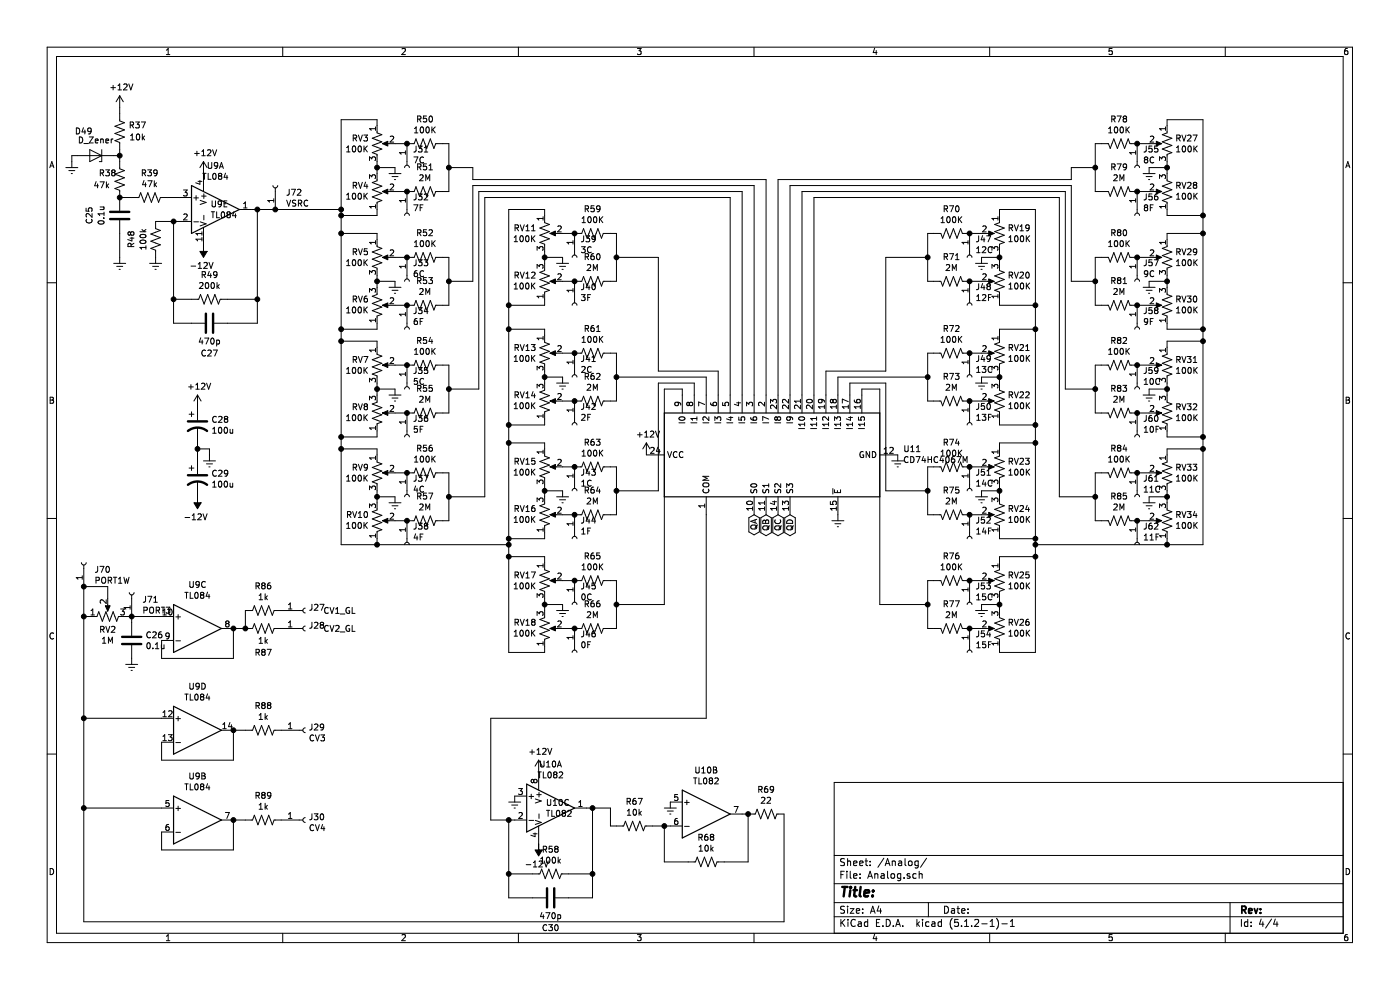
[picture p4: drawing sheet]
<svg xmlns="http://www.w3.org/2000/svg" width="297mm" height="210mm" viewBox="0 0 297 210" stroke-linecap="round" stroke-linejoin="round" font-family="sans-serif">
<g fill="none" stroke="#000" stroke-width=".21">
<path d="M10 10h276.9v189.9h-276.9zM12 12h272.9v186h-272.9zM23.5 18.6h1M24 18.1v1M25 18.2l.4-.4v1.3M25 19.1h.8M26.3 17.9l.4-.1 .3 .4-.8 .9h.8M27.3 17.8l.5 1.3 .4-1.3M35.3 11.6h.7M35.3 10.6l.4-.3v1.3M60 10v2M85.3 10.4l.5-.1 .2 .3-.8 1h.8"/>
<path d="M110 10v2M135.2 10.3h.8l-.4 .5 .4 .1v.6l-.2 .1-.6-.1M160 10v2M185.6 10.2l-.4 .9h.9M185.9 10.7v.9M210 10v2M235.9 10.3h-.6l-.1 .6 .7-.1v.7l-.1 .1-.6-.1M259.9 10v2M285.9 10.3h-.4l-.2 .3-.1 .7 .3 .3 .4-.1v-.7h-.4l-.3 .2M10.6 35.6l.4-1.3 .4 1.3M10.7 35.2h.6M14 35.6h2.5"/>
<path d="M14.6 36.2h1.3M15.1 36.8h.3M16.2 27.1a.64 .64 0 0 1 .7 .7 .64 .64 0 0 1-.7 .6zM16.8 29.1a.64 .64 0 0 1 .8 .6 .64 .64 0 0 1-.8 .6zM17.7 27.1l-.3 .9h.8M17.8 30.4h1M18 27.6v.8M18.9 29.1h.9l-.9 1.2h.9M19 31.7l2.6 1.3-2.6 1.3zM19.3 27.7l-.2 .2h-.4v-.6l.4-.2 .2 .3v.7l-.2 .3h-.4M20.2 29.9l.6-.1-.1-.3h-.3l-.2 .2 .1 .6h.4M20.4 38.5l-.3 .9h.8"/>
<path d="M20.7 39v.8M21.2 38.6h.9l-.6 1.2M21.3 36.7l.6-.1v-.4l-.6-.2v1.3M21.4 29.5v.8M21.4 29.6l.4-.1 .1 .8M21.6 31.7v2.6h-.5M21.6 36.7l.4 .6M22.4 36h.8l-.4 .5 .4 .1v.6l-.2 .1-.6-.1M22.4 29.9l.7-.1-.1-.3h-.4l-.2 .2 .1 .6h.5M22.6 38.6v1.2M22.7 39.4l.4 .4M23.1 39l-.5 .5"/>
<path d="M23.6 29.5v.8M23.9 36.6l-.2-.3 .2-.3h.3l.2 .3-.2 .3M23.9 36.6l-.2 .2v.4l.2 .1h.4l.1-.2v-.3l-.2-.2M23.9 36.6h.3M24 29.5l-.4 .2M25.4 20.3v5.3l1 .4-2 .8 2 .8-2 .7 2 .8-2 .7 1 .4v5.6l1 .4-2 .7 2 .8-2 .8 2 .7-2 .8 1 .4v4.3M25.4 33h-10.2v2.6M25.4 20.3l-.8 1.3M25.4 20.3l.8 1.3M27.6 26.5h.6l.1-.5-.7-.1v1.2M27.7 28.8l.4-.4v1.3M27.7 29.7h.7"/>
<path d="M27.9 26.5l.4 .6M28.8 25.9h.8l-.5 .5 .4 .1v.5l-.2 .1-.5-.1M29.1 28.5l.1-.1a.69 .69 0 0 1 .5 .7 .69 .69 0 0 1-.5 .6l-.3-.5zM30 25.9h.8l-.5 1.2M30.2 36.7l.6-.1 .1-.4-.7-.2v1.3M30.2 28.4v1.3M30.3 29.2l.4 .5M30.5 36.7l.4 .6M30.5 38.3l-.3 .9h.8M30.7 28.8l-.5 .5M30.9 38.8v.8M31.3 36h.8l-.4 .5 .4 .1v.6l-.2 .1-.6-.1"/>
<path d="M31.4 38.3h.8l-.5 1.3M32.7 38.3v1.3M32.9 39.1l.3 .5M33.2 38.8l-.5 .5M33.3 36.6l-.2 .2h-.4v-.6l.4-.2 .2 .3v.7l-.2 .3h-.4M41.3 32.6h1M41.8 32.1v.9M42 38.5h.8M42.4 38.3v.8l-.9-.3M42.8 32.1l.4-.3v1.2M42.8 33h.7M43 36.8h.7"/>
<path d="M43.2 34.3v6.3M43.2 34.3l-.8 1.3M43.2 34.3l.7 1.3M43.4 36.8v1.2M44 31.9l.5-.1 .2 .3-.7 .9h.7M44.2 36.8v1.2h.6M44.2 34.5v1l.2 .2h.4l.1-.2v-1M45.1 31.8l.4 1.2 .5-1.2M45.3 36.9l.1-.1a.69 .69 0 0 1 .5 .6 .69 .69 0 0 1-.5 .6l-.3-.4zM46.2 35l-.3 .2h-.3l-.1-.6 .4-.1 .3 .2-.1 .7-.2 .3h-.3M46.5 35.7l.5-1.2 .4 1.2M46.6 37.3l-.3-.2 .3-.3 .4 .1v.3l-.2 .1"/>
<path d="M46.6 37.3l-.3 .3v.2l.3 .2h.2l.3-.2-.1-.4-.2-.1M46.6 37.3h.2M46.7 35.4h.6M47.8 36.7l-.3 .9h.8M48.1 37.2v.8M57.9 39.4a.51 .51 0 0 0 .5 .5 .51 .51 0 0 0 .5-.5M58.4 39.9v4.5M73.5 32.2h.8M73.5 31.3l.4-.3v1.2M74.9 31.1l.1-.1a.67 .67 0 0 1 .5 .6 .67 .67 0 0 1-.5 .6l-.3-.5zM74.9 29.3h.6l.2-.2-.1-.3-.7-.2v1.3M74.9 39.3h.6l.2-.2-.1-.3-.7-.1v1.2"/>
<path d="M75.2 29.3l.5 .6M75.2 39.3l.5 .6M76 28.6l.5 1.3 .4-1.3M76 38.7l.5 1.2 .4-1.2M76.1 31.1l.2-.1a.69 .69 0 0 1 .4 .6 .69 .69 0 0 1-.4 .6l-.3-.5zM77.2 28.6h.8l-.4 .5 .3 .2v.5l-.2 .1-.5-.1M77.2 31v1.2M77.4 31.5l.5 .7M77.6 38.6l-.4 .9h.8M77.8 39.1v.8M77.9 31l-.7 .7M78.4 37.9v-.8l.5 .4 .1-.3 .4-.1 .3 .2-.2 .6"/>
<path d="M78.4 34.1v-.8l.5 .4 .1-.4h.4l.3 .2-.2 .6M79.7 26.9v.8M79.7 27.3h-1.3l.3 .4M80 35.6h3.8v1.2M81.5 30.5h6.4l.3-1 .8 2 .8-2 .7 2 .8-2 .8 2 .3-1h2.8v10.1h-2.8l-.3 1-.8-2-.8 2-.7-2-.8 2-.8-2-.3 1h-6.4M82.5 36.8h2.6M82.8 29l.5-.1 .2 .3-.8 .9h.8M82.8 39.2l.5-.2 .2 .4-.8 .9h.8M83.2 37.5h1.2M83.7 38.1h.2M85.8 35.6a.51 .51 0 0 1 .5-.6 .51 .51 0 0 1 .5 .6M86 32v.7"/>
<path d="M86 32.4h-1.3l.4 .3M86.3 30.5v4.5M87.8 33.3h.8l-.5 1.3M87.9 28.2h.7M87.9 27.3l.4-.4v1.3M88.3 31l-.1 1.1-.4 .1M88.6 25.3l.6-.1 .1-.5-.7-.1v1.3M88.6 35.4h.6l.1-.5-.7-.1v1.2M88.8 31h.7l-.4 .5 .4 .1v.5l-.2 .1-.5-.1M88.9 25.3l.4 .6M88.9 35.4l.4 .6M89.1 37.2l.4-.1 .3 .3-.8 .9h.8"/>
<path d="M89.3 27l.1-.1a.67 .67 0 0 1 .5 .7 .67 .67 0 0 1-.5 .6 .83 .83 0 0 1-.1-1.2zM89.9 33.4a.58 .58 0 0 0-.8 .5 .58 .58 0 0 0 .7 .6l.1-.1M90 31.3l.4-.3v1.2M90 32.2h.8M90.3 38.3v-1.2l.4 .9 .5-.9v1.2M90.5 24.6h-.6l-.1 .6 .2-.1 .5 .1v.5l-.2 .2-.5-.2M90.5 34.8h-.6l-.1 .6 .2-.2 .5 .2v.5l-.2 .1-.5-.1M90.5 27l.2-.1a.69 .69 0 0 1 .4 .7 .69 .69 0 0 1-.4 .6l-.3-.5zM91 36h.7M91 35.1l.4-.3v1.2M91.2 24.7l.1-.1a.67 .67 0 0 1 .5 .6 .67 .67 0 0 1-.5 .7 .83 .83 0 0 1-.1-1.2zM91.6 26.9v1.3"/>
<path d="M91.8 27.5l.5 .7M92.3 26.9l-.7 .8M95.2 35.6h5.1v2.5h62.2v49.5M232.4 35.6h-5.1v2.5h-62.2v49.5M235.2 28.2h.7M235.2 27.3l.3-.4v1.3M235.9 25.3l.6-.1v-.5l-.6-.1v1.3M235.9 35.4h.6v-.5l-.6-.1v1.2M236.2 25.3l.4 .6M236.2 35.4l.4 .6M236.3 37.2l.5-.1 .2 .3-.8 .9h.8M236.5 27l.2-.1a.67 .67 0 0 1 .4 .7 .67 .67 0 0 1-.4 .6l-.3-.5z"/>
<path d="M237 24.6h.8l-.5 1.3M237 34.8h.8l-.5 1.2M237.6 38.3v-1.2l.4 .9 .4-.9v1.2M237.7 27l.2-.1a.69 .69 0 0 1 .4 .7 .69 .69 0 0 1-.4 .6l-.3-.5zM238.5 25.2l-.2-.3 .2-.3h.2l.3 .3-.3 .3M238.5 25.2l-.2 .2v.3l.2 .2 .4-.1 .1-.2v-.2l-.3-.2M238.5 25.2h.2M238.9 26.9v1.3M239 35.3l-.3 .3-.3-.1-.1-.6 .4-.1 .3 .2-.1 .7-.2 .3h-.3M239.1 27.5l.5 .7M239.6 26.9l-.7 .8M240.7 35.6a.51 .51 0 0 1 .5-.6 .51 .51 0 0 1 .5 .6"/>
<path d="M240.9 32.4h-1.3l.4 .3M240.9 32v.7M241.2 30.5v4.5M242.5 36.8h2.5M243 33.8l-.2 .3v.2l.2 .3 .4-.1 .1-.2v-.2l-.3-.3M243 33.8l-.2-.2 .2-.3h.2l.3 .2-.3 .3M243 33.8h.2M243.1 37.5h1.3M243.2 31l-.1 1.1-.4 .1M243.7 38.1h.2M244 29l.5-.1 .3 .3-.8 .9h.8M244 39.2l.5-.2 .3 .4-.8 .9h.8"/>
<path d="M244.4 31h-.6l-.1 .6 .2-.1 .5 .1v.5l-.2 .1-.5-.1M244.8 33.4a.58 .58 0 0 0-.8 .5 .58 .58 0 0 0 .7 .6l.1-.1M245.6 31h-.6l-.1 .6 .5-.1 .3 .2v.3l-.3 .2-.5-.1M246 37.9v-.8l.5 .4 .1-.3 .4-.1 .3 .2-.2 .6M246 34.1v-.8l.5 .4 .1-.4h.4l.3 .2-.2 .6M246.1 30.5h-6.4l-.4-1-.7 2-.8-2-.8 2-.7-2-.8 2-.4-1h-2.7v10.1h2.7l.4 1 .8-2 .7 2 .8-2 .8 2 .7-2 .4 1h6.4M247.3 27.3h-1.3l.3 .4M247.3 26.9v.8M247.6 35.6h-3.8v1.2M249.6 32.2h.7M249.6 31.3l.3-.3v1.2M249.6 29.3l.7-.1v-.4l-.7-.2v1.3"/>
<path d="M249.6 39.3l.7-.1v-.4l-.7-.1v1.2M249.9 29.3l.5 .6M249.9 39.3l.5 .6M250.7 28.6l.5 1.3 .4-1.3M250.7 38.7l.5 1.2 .4-1.2M250.9 31.1l.2-.1a.67 .67 0 0 1 .4 .6 .67 .67 0 0 1-.4 .6l-.3-.5zM252 28.8l.4-.2 .3 .4-.8 .9h.8M252 38.8l.4-.1 .3 .3-.8 .9h.8M252.1 31.1l.2-.1a.69 .69 0 0 1 .4 .6 .69 .69 0 0 1-.4 .6l-.3-.5zM253.1 28.6h.8l-.5 1.3M253.3 31v1.2M253.4 39.2l-.3-.2 .3-.3 .4 .1v.3l-.1 .1"/>
<path d="M253.4 39.2l-.3 .3v.2l.3 .2h.3l.2-.2-.1-.4-.1-.1M253.4 39.2h.3M253.5 31.5l.5 .7M254 31l-.7 .7M285.5 35.6l.4-1.3 .5 1.3M285.6 35.2h.6M10 60h2M18.3 44.2v.6h.6l-.2-.5 .3-.2h.3l.2 .2-.1 .5M18.4 46.5a.56 .56 0 0 0 .5 .8 .56 .56 0 0 0 .5-.8M19.5 45.3v.8l-.9-.8-.3 .3 .1 .4M20.9 46.9a.68 .68 0 0 1 1.2 .3 .72 .72 0 0 1-1.3-.1zM21.2 43.9h.9"/>
<path d="M21.9 43.9l.1 .5-.8 .1M21.9 46.3h.2M22.1 45v.7M22.1 45.4h-1.3l.4 .3M24.1 55.9h2.6M24.8 56.5h1.2M25.3 57.1h.2M25.4 41.9h4.1l.3-1 .8 2 .8-2 .7 2 .8-2 .7 2 .4-1h6.6M25.4 46.7v9.2M27.6 50.5h.8M27.7 49.4l-.2-.2-.4 .2 .2 .4h.3l.1-.2M27.7 49.4l.2-.2h.3l.2 .2v.4l-.2 .1-.4-.1-.1-.2"/>
<path d="M27.7 49.4v.2M27.8 52.3v-.6h-.5l-.2 .6h1.3M28 50.3v.8l-.9-.3M28.4 51.6l-.6 .4M29.7 49.2h1.3M29.8 49.9a.74 .74 0 0 1 1.2 .3 .74 .74 0 0 1-1.3-.2zM29.8 51a.61 .61 0 0 1 .7-.1 .61 .61 0 0 1 .4 .6 .76 .76 0 0 1-1.2-.3zM30.1 48.7l.5 .5M31 52.1v.8M31 52.5h-1.3l.3 .4M31 48.7l-.5 .4M31.7 55.9h2.6"/>
<path d="M32.4 56.5h1.2M32.9 57.1h.2M36.8 47v21.6h6.6M38.9 40.3h.8l-.4 .5 .3 .1 .1 .4-.2 .3-.6-.2M39 45.5l.5-.1 .2 .3-.8 .9h.8M40.5 56.4h1M40.6 47h-7.6v1.5l1 .4-2 .7 2 .8-2 .8 2 .7-2 .8 1 .4v2.8M41.1 47.1h1M41.1 42h1M41.6 41.5v1M42.1 56l.3-.3v1.2M42.1 56.9h.7"/>
<path d="M42.5 47.1l1.2 .4-1.2 .4M42.5 42.5l1.2 .4-1.2 .5M42.8 41.6h.9M42.8 49.5h-1.2l.3 .4M42.8 49.2v.7M42.8 50.4v.7M42.8 50.7h-1.2l.3 .4M42.9 58.3l.6-.1v-.5l-.6-.1v1.3M43.2 48.2v3.9M43.2 58.3l.4 .6M43.2 41.1v1M43.2 45.7v.9"/>
<path d="M43.3 55.8l.5-.1 .2 .3-.8 .9h.8M44.3 55.7l.5 1.2 .4-1.2M44.4 57.6l-.3 .9h.8M44.7 58v.9M44.8 44.9h.7M45 42.6v1.1l.2 .2 .4-.1 .1-.1v-1.1M45.2 44.9v1.3M46 44.9v1.3h.6M46 58.2l-.2 .2h-.4v-.7l.4-.1 .2 .3v.7l-.2 .2-.4 .1M46 59.9v1.3M47 43.2l-.3 .2-.3-.1-.1-.6 .4-.1 .3 .3-.1 .7-.2 .2-.3 .1M47.1 45l.1-.1a.69 .69 0 0 1 .5 .7 .69 .69 0 0 1-.5 .6l-.3-.5z"/>
<path d="M47.5 43.2h.4M48.1 42.6h-.6v1.3h.6M48.4 45.5l-.3-.3 .3-.3 .4 .1v.4l-.2 .1M48.4 45.5l-.3 .2v.3l.3 .2h.2l.3-.2-.1-.4-.2-.1M48.4 45.5h.2M49.6 44.9l-.3 .9h.8M49.9 45.4v.8M50.8 44.4h21.6M51.7 44.1h.7M51.7 43.2l.4-.4v1.3M54.6 44.4v24.2h-9.1M58.1 42.5h-1.3l.4 .4"/>
<path d="M58.1 42.2v.7M60.8 42.5l.4 1.2 .5-1.2M61.4 40.1l-.1 1.1-.4 .2M61.8 40.1h.9l-.6 1.3M62.7 42.5h-.4l-.2 .1v.4l.6 .2v.3l-.2 .2h-.5M63.1 40.3l.5-.2 .2 .4-.7 .9h.7M63.3 43.1l.7-.1v-.4l-.7-.1v1.2M63.6 43.1l.4 .6M65.3 42.6a.56 .56 0 0 0-.8 .5 .56 .56 0 0 0 .8 .5M72.4 49.5h7.6v2.8l1 .4-2 .8 2 .7-2 .8 2 .7-2 .8 1 .4v5.6l-1 .3 2 .8-2 .8 2 .7-2 .8 2 .8-1 .3v2.8h-7.6M72.4 45.7h7.6v-2.8l1-.4-2-.7 2-.8-2-.8 2-.7-2-.8 1-.4v-5.5l-1-.4 2-.8-2-.7 2-.8-2-.8 2-.7-1-.4v-2.8h-7.6v90.1h35.5M73.5 41.3l.4-.3v1.3"/>
<path d="M73.5 55.4l.4-.3v1.2M73.5 42.3h.8M73.5 56.3h.8M74.9 55.2l.1-.1a.67 .67 0 0 1 .5 .6 .67 .67 0 0 1-.5 .6l-.3-.4zM74.9 41.1l.1-.1a.67 .67 0 0 1 .5 .6 .67 .67 0 0 1-.5 .7l-.3-.5zM74.9 53.4h.6l.2-.2-.1-.3-.7-.1v1.2M75.2 53.4l.5 .6M76 52.8l.5 1.2 .4-1.2M76.1 55.2l.2-.1a.69 .69 0 0 1 .4 .6 .69 .69 0 0 1-.4 .6l-.3-.4zM76.1 41.1l.2-.1a.69 .69 0 0 1 .4 .6 .69 .69 0 0 1-.4 .7l-.3-.5zM77.2 41v1.3M77.2 55.1v1.2"/>
<path d="M77.4 41.5l.5 .8M77.4 55.6l.5 .7M77.9 52.8h-.6l-.1 .6 .2-.1 .5 .1v.5l-.2 .1-.5-.1M77.9 41l-.7 .7M77.9 55.1l-.7 .7M78.4 58.2v-.8l.5 .4 .1-.3 .4-.1 .3 .2-.2 .6M79.7 43.4v.8M79.7 51v.8M79.7 43.8h-1.3l.3 .4M79.7 51.4h-1.3l.3 .4M80 59.7h3.8v1.2M81.5 54.6h6.4l.3-1 .8 2 .8-2 .7 2 .8-2 .8 2 .3-1h2.8v10.2h-2.8l-.3 1-.8-2.1-.8 2.1-.7-2.1-.8 2.1-.8-2.1-.3 1.1h-6.4"/>
<path d="M82.8 53.1l.5-.1 .2 .4-.8 .9h.8M85.8 59.7a.51 .51 0 0 1 .5-.5 .51 .51 0 0 1 .5 .5M85.8 45.7a.51 .51 0 0 1 .5-.5 .51 .51 0 0 1 .5 .5M86 56.5h-1.3l.4 .4M86 42.2v.7M86 56.1v.8M86 42.5h-1.3l.4 .4M86.3 40.6v4.6M86.3 54.6v4.6M87.8 43.4h.8l-.5 1.3M87.9 52.3h.7M87.9 51.4l.4-.4v1.3"/>
<path d="M88.3 41.1l-.1 1.1-.4 .2M88.3 55.1l-.1 1.1-.4 .2M88.5 57.4h-.3a.79 .79 0 0 0-.1 1.3l.4-.1 .1-.4-.3-.3h-.2l-.2 .3M88.6 49.4l.6-.1 .1-.4-.7-.2v1.3M88.6 59.5h.6l.1-.5-.7-.1v1.3M88.8 55.1h.7l-.4 .5 .4 .1v.5l-.2 .2-.5-.2M88.8 41.1h.7l-.4 .5 .4 .1v.6l-.2 .1-.5-.1M88.9 49.4l.4 .6M88.9 59.5l.4 .7M89.1 44.1h.4M89.3 51.1l.1-.1a.67 .67 0 0 1 .5 .7 .67 .67 0 0 1-.5 .6 .83 .83 0 0 1-.1-1.2zM89.7 43.4h-.6v1.3"/>
<path d="M89.9 57.5a.58 .58 0 0 0-.8 .5 .58 .58 0 0 0 .7 .6h.1M90 55.1h.8l-.5 .5 .4 .1 .1 .4-.3 .3-.5-.2M90 41.3l.5-.2 .3 .4-.8 .9h.8M90.5 51.2l.2-.2a.69 .69 0 0 1 .4 .7 .69 .69 0 0 1-.4 .6l-.3-.5zM90.5 48.7h-.6l-.1 .6 .2-.1 .5 .1v.6l-.2 .1-.5-.1M90.5 58.9h-.6l-.1 .6 .2-.1 .5 .1v.5l-.2 .2-.5-.2M91 58.9h.7l-.4 .5 .4 .1v.4l-.2 .3-.5-.2M91 48.9l.5-.2 .2 .4-.7 .9h.7M91.6 51v1.3M91.8 51.6l.5 .7M92.3 51l-.7 .8M95.2 59.7h5.1v-20.3h59.7v48.2"/>
<path d="M109.1 51.3h.7M109.1 50.4l.3-.4v1.3M109.3 48.3l.7-.1v-.4l-.7-.1v1.3M109.3 58.4l.7-.1v-.5l-.7-.1v1.3M109.6 48.3l.4 .7M109.6 58.4l.4 .6M110.4 47.7l.4 1.3 .4-1.3M110.4 57.7l.4 1.3 .4-1.3M110.4 50.1l.2-.1a.67 .67 0 0 1 .4 .6 .67 .67 0 0 1-.4 .7l-.3-.5zM111.6 49h.7M111.6 48l.3-.3v1.3M111.6 58.1l.3-.4v1.3"/>
<path d="M111.6 59h.7M111.6 50.1l.2-.1a.69 .69 0 0 1 .4 .6 .69 .69 0 0 1-.4 .7l-.3-.5zM112.8 49h.7M112.8 48l.4-.3v1.3M112.8 50v1.3M112.8 57.8l.5-.1 .2 .4-.8 .9h.8M113 50.6l.5 .7M113.5 50l-.7 .7M113.9 56.9v-.8l.5 .5 .2-.4 .4-.1 .2 .3-.1 .5M113.9 53.1v-.8l.5 .4 .2-.3 .4-.1 .2 .3-.1 .5M115.2 46v.7M115.2 46.3h-1.3l.4 .4"/>
<path d="M115.5 54.6h3.8v1.3M117.1 49.5h6.3l.4-1 .8 2 .7-2 .8 2 .7-2 .8 2 .4-1h2.8v10.2h-2.8l-.4 1-.8-2-.7 2-.8-2-.7 2-.8-2-.4 1h-6.3M118.1 55.9h2.5M118.3 48l.5-.1 .3 .4-.8 .9h.8M118.3 58.2l.5-.1 .3 .3-.8 .9h.8M118.7 56.5h1.3M119.2 57.1h.3M121.4 54.6a.51 .51 0 0 1 .5-.5 .51 .51 0 0 1 .5 .5M121.6 51.4h-1.3l.3 .4M121.6 51v.8M121.9 49.5v4.6M121.9 59.7v4.5"/>
<path d="M123.4 52.3h.7l-.4 .5 .4 .1v.5l-.2 .2-.5-.1M123.5 47.2h.7M123.5 46.3l.3-.3v1.2M123.8 50v1.1l-.5 .2M124.1 44.3h.7v-.5l-.7-.1v1.2M124.1 54.5l.7-.1v-.5l-.7-.1v1.3M124.3 50h.8l-.4 .5 .3 .1v.6l-.1 .1-.6-.1M124.5 44.3l.4 .6M124.5 54.5l.4 .6M124.6 56.2l.5-.1 .2 .4-.8 .9h.8M124.9 46h.1a.67 .67 0 0 1 .4 .6 .67 .67 0 0 1-.4 .6 .83 .83 0 0 1-.1-1.2zM125.4 52.5a.58 .58 0 0 0-.8 .5 .58 .58 0 0 0 .7 .6l.1-.1"/>
<path d="M125.9 57.4v-1.3l.4 .9 .4-.9v1.3M126 53.8h-.3a.79 .79 0 0 0-.1 1.3l.4-.1v-.6l-.4-.1-.3 .2M126 43.7h-.6l-.1 .6 .2-.2 .5 .2v.5l-.2 .1-.5-.1M126 46.1l.2-.1a.69 .69 0 0 1 .4 .6 .69 .69 0 0 1-.4 .6l-.3-.5zM126.3 50.6l-.2 .2h-.4l-.1-.6 .5-.2 .2 .3-.2 .9-.4 .1M126.7 53.9l.2-.1a.67 .67 0 0 1 .4 .6 .67 .67 0 0 1-.4 .7l-.3-.5zM127.2 46v1.2M127.3 44.2l-.3 .2h-.3l-.1-.6 .4-.1 .3 .2-.1 .7-.2 .3h-.3M127.3 46.5l.6 .7M127.9 46l-.7 .7M130.8 54.6h8.9v24.1h12.7v8.9M196.8 54.6h-8.9v24.1h-12.7v8.9"/>
<path d="M199.6 47.2h.8M199.6 46.3l.4-.3v1.2M200.3 44.3h.6l.1-.5-.7-.1v1.2M200.3 54.5l.6-.1 .1-.5-.7-.1v1.3M200.6 44.3l.4 .6M200.6 54.5l.4 .6M200.8 56.2l.4-.1 .3 .4-.8 .9h.8M201 46h.1a.67 .67 0 0 1 .5 .6 .67 .67 0 0 1-.5 .6 .83 .83 0 0 1-.1-1.2zM201.4 43.7h.9l-.5 1.2M201.4 53.8h.9l-.5 1.3M202 57.4v-1.3l.4 .9 .5-.9v1.3M202.2 46.1l.2-.1a.69 .69 0 0 1 .4 .6 .69 .69 0 0 1-.4 .6l-.3-.5z"/>
<path d="M202.7 55.1h.8M202.7 54.2l.4-.4v1.3M202.9 43.7h.1a.67 .67 0 0 1 .5 .6 .67 .67 0 0 1-.5 .6 .83 .83 0 0 1-.1-1.2zM203.3 46v1.2M203.5 46.5l.5 .7M204 46l-.7 .7M205.2 54.6a.51 .51 0 0 1 .5-.5 .51 .51 0 0 1 .5 .5M205.4 51.4h-1.3l.3 .4M205.4 51v.8M205.7 49.5v4.6M205.7 59.7v4.5M207 55.9h2.5"/>
<path d="M207.2 53.6h.7M207.2 52.7l.4-.4v1.3M207.6 56.5h1.3M207.6 50v1.1l-.5 .2M208.1 57.1h.3M208.4 52.5l.5-.2 .2 .4-.7 .9h.7M208.5 50l-.3 .9h.7M208.5 48l.5-.1 .2 .4-.8 .9h.8M208.5 58.2l.5-.1 .2 .3-.8 .9h.8M208.8 50.5v.8M209.3 50h.9l-.6 1.3M210.4 52.5a.56 .56 0 0 0-.7 .1 .56 .56 0 0 0 0 .7l.3 .3 .4-.1"/>
<path d="M210.4 56.9v-.8l.5 .5 .1-.4 .5-.1 .2 .3-.1 .5M210.4 53.1v-.8l.5 .4 .1-.3 .5-.1 .2 .3-.1 .5M210.5 49.5h-6.3l-.4-1-.8 2-.7-2-.8 2-.8-2-.7 2-.4-1h-2.8v10.2h2.8l.4 1 .7-2 .8 2 .8-2 .7 2 .8-2 .4 1h6.3M211.7 46.3h-1.3l.4 .4M211.7 46v.7M212 54.6h-3.8v1.3M214 51.3h.8M214 50.4l.4-.4v1.3M214.1 48.3l.7-.1v-.4l-.7-.1v1.3M214.1 58.4l.7-.1v-.5l-.7-.1v1.3M214.4 48.3l.4 .7M214.4 58.4l.4 .6"/>
<path d="M215.2 47.7l.4 1.3 .4-1.3M215.2 57.7l.4 1.3 .4-1.3M215.4 50.1l.1-.1a.67 .67 0 0 1 .5 .6 .67 .67 0 0 1-.5 .7l-.3-.5zM216.4 49h.7M216.4 57.8l.5-.1 .2 .4-.8 .9h.8M216.4 48l.4-.3v1.3M216.6 50.1l.2-.1a.69 .69 0 0 1 .4 .6 .69 .69 0 0 1-.4 .7l-.3-.5zM217.7 57.8l.2-.1a.67 .67 0 0 1 .5 .7 .67 .67 0 0 1-.5 .6l-.3-.5zM217.7 50v1.3M217.9 50.6l.5 .7M218.3 48.2l-.2 .3-.4-.1-.1-.2 .1-.4 .4-.1 .2 .2v.8l-.2 .2-.4 .1M218.4 50l-.7 .7"/>
<path d="M232.4 59.7h-5.1v-20.3h-59.7v48.2M235.2 52.3h.7M235.2 51.4l.3-.4v1.3M235.9 49.4l.6-.1v-.4l-.6-.2v1.3M235.9 59.5h.6v-.5l-.6-.1v1.3M236.2 49.4l.4 .6M236.2 59.5l.4 .7M236.5 51.2l.2-.2a.67 .67 0 0 1 .4 .7 .67 .67 0 0 1-.4 .6l-.3-.5zM237.3 49.3l-.3 .2v.3l.3 .2 .4-.1 .1-.1-.1-.4-.2-.1M237.3 49.3l-.3-.3 .3-.3 .4 .2v.3l-.2 .1M237.3 59.4l-.3-.2 .3-.3 .4 .1v.3l-.2 .1M237.3 59.4l-.3 .3v.2l.3 .3 .4-.1 .1-.2-.1-.4-.2-.1"/>
<path d="M237.3 49.3h.2M237.3 59.4h.2M237.7 51.2l.2-.2a.69 .69 0 0 1 .4 .7 .69 .69 0 0 1-.4 .6l-.3-.5zM238.3 59.2l.3-.3v1.3M238.4 48.9l.2-.2a.67 .67 0 0 1 .4 .7 .67 .67 0 0 1-.4 .6l-.3-.5zM238.9 51v1.3M239.1 51.6l.5 .7M239.6 51l-.7 .8M240.7 59.7a.51 .51 0 0 1 .5-.5 .51 .51 0 0 1 .5 .5M240.7 45.7a.51 .51 0 0 1 .5-.5 .51 .51 0 0 1 .5 .5M240.9 56.5h-1.3l.4 .4M240.9 42.5h-1.3l.4 .4"/>
<path d="M240.9 42.2v.7M240.9 56.1v.8M241.2 40.6v4.6M241.2 54.6v4.6M243 44l-.2 .2v.3l.2 .2h.4l.1-.2-.1-.4-.2-.1M243 44l-.2-.2 .2-.4 .4 .2v.3l-.2 .1M243 44h.2M243.2 55.1l-.1 1.1-.4 .2M243.2 41.1l-.1 1.1-.4 .2M243.5 58l-.3 .2h-.3l-.1-.2v-.5l.4-.1 .3 .3-.2 .9-.4 .1M244 53.1l.5-.1 .3 .4-.8 .9h.8M244 44.1h.4"/>
<path d="M244.4 55.1h-.6l-.1 .6 .2-.1 .5 .1v.5l-.2 .2-.5-.2M244.4 41.1h-.6l-.1 .6 .2-.1 .5 .1v.6l-.2 .1-.5-.1M244.6 43.4h-.6v1.3M244.8 57.5a.58 .58 0 0 0-.8 .5 .58 .58 0 0 0 .7 .6h.1M244.9 55.1h.8l-.5 1.3M245.5 41.1l-.4 .2-.2 .4 .1 .6 .5 .1 .2-.2-.2-.5-.3-.1-.3 .3M246 58.2v-.8l.5 .4 .1-.3 .4-.1 .3 .2-.2 .6M246.1 54.6h-6.4l-.4-1-.7 2-.8-2-.8 2-.7-2-.8 2-.4-1h-2.7v10.2h2.7l.4 1 .8-2.1 .7 2.1 .8-2.1 .8 2.1 .7-2.1 .4 1.1h6.4M247.3 43.8h-1.3l.3 .4M247.3 51.4h-1.3l.3 .4M247.3 43.4v.8M247.3 51v.8"/>
<path d="M247.6 59.7h-3.8v1.2M249.6 42.3h.7M249.6 56.3h.7M249.6 41.3l.3-.3v1.3M249.6 55.4l.3-.3v1.2M249.6 53.4l.7-.1v-.4l-.7-.1v1.2M249.9 53.4l.5 .6M250.7 52.8l.5 1.2 .4-1.2M250.9 55.2l.2-.1a.67 .67 0 0 1 .4 .6 .67 .67 0 0 1-.4 .6l-.3-.4zM250.9 41.1l.2-.1a.67 .67 0 0 1 .4 .6 .67 .67 0 0 1-.4 .7l-.3-.5zM252 52.9l.4-.1 .3 .3-.8 .9h.8M252.1 55.2l.2-.1a.69 .69 0 0 1 .4 .6 .69 .69 0 0 1-.4 .6l-.3-.4z"/>
<path d="M252.1 41.1l.2-.1a.69 .69 0 0 1 .4 .6 .69 .69 0 0 1-.4 .7l-.3-.5zM253.3 41v1.3M253.3 55.1v1.2M253.5 41.5l.5 .8M253.5 55.6l.5 .7M253.9 53.3l-.2 .3-.4-.1-.2-.2 .1-.4 .5-.1 .2 .2-.1 .7-.1 .3h-.4M254 41l-.7 .7M254 55.1l-.7 .7M255.2 49.5h-7.6v2.8l-1 .4 2 .8-2 .7 2 .8-2 .7 2 .8-1 .4v5.6l1 .3-2 .8 2 .8-2 .7 2 .8-2 .8 1 .3v2.8h7.6M255.2 45.7h-7.6v-2.8l-1-.4 2-.7-2-.8 2-.8-2-.7 2-.8-1-.4v-5.5l1-.4-2-.8 2-.7-2-.8 2-.8-2-.7 1-.4v-2.8h7.6v90.1h-35.5M284.9 60h2M36.8 63.5h5.4l.3-1 .8 2 .8-2 .7 2 .8-2 .7 2 .4-1h7.9"/>
<path d="M42.3 60.1l.5-.2 .3 .4-.8 .9h.8M42.6 71.7l-.3 .8h.8M42.9 72.1v.9M43.4 71.7h.9l-.6 1.3M43.6 74.4a.56 .56 0 0 0-.8 .5 .56 .56 0 0 0 .8 .5M43.7 60.1l.2-.2a.67 .67 0 0 1 .4 .7 .67 .67 0 0 1-.4 .6l-.4-.5zM44.1 74.4l.5-.1 .2 .3-.8 .9h.8M44.8 71.8l.2-.1a.67 .67 0 0 1 .4 .6 .67 .67 0 0 1-.4 .7l-.3-.5zM44.9 60.1l.2-.2a.69 .69 0 0 1 .4 .7 .69 .69 0 0 1-.4 .6l-.3-.5zM45.3 74.3h.8l-.5 1.2M46 72.2l.3-.1 .3 .3-.2 .5h-.4M46 72.1v1.3"/>
<path d="M46.1 60.7l.4 .5M46.5 60.4l-.5 .4M72.4 72.4h7.6v2.8l1 .3-2 .8 2 .8-2 .7 2 .8-2 .8 1 .3v5.6l-1 .4 2 .8-2 .7 2 .8-2 .8 2 .7-1 .4v2.8h-7.6M73.5 79.2h.8M73.5 65.5l.4-.4v1.3M73.5 78.3l.4-.4v1.3M73.5 66.4h.8M74.9 78.1l.1-.2a.67 .67 0 0 1 .5 .7 .67 .67 0 0 1-.5 .6l-.3-.5zM74.9 65.2l.1-.1a.67 .67 0 0 1 .5 .6 .67 .67 0 0 1-.5 .7l-.3-.5zM74.9 63.5l.6-.1 .2-.2-.1-.3-.7-.1v1.3M74.9 76.3l.6-.1 .2-.1-.1-.4-.7-.1v1.3M75.2 63.5l.5 .6"/>
<path d="M75.2 76.3l.5 .6M76 62.8l.5 1.3 .4-1.3M76 75.6l.5 1.3 .4-1.3M76.1 78.1l.2-.2a.69 .69 0 0 1 .4 .7 .69 .69 0 0 1-.4 .6l-.3-.5zM76.1 65.2l.2-.1a.69 .69 0 0 1 .4 .6 .69 .69 0 0 1-.4 .7l-.3-.5zM77.2 75.6h.8l-.5 1.3M77.2 65.1v1.3M77.2 77.9v1.3M77.4 65.7l.5 .7M77.4 78.5l.5 .7M77.8 62.8h-.2l-.3 .3-.1 .7 .3 .3 .4-.2 .1-.4-.3-.2h-.2l-.3 .2M77.9 65.1l-.7 .7"/>
<path d="M77.9 77.9l-.7 .8M78.4 62v-.8l.5 .4 .1-.3 .4-.1 .3 .3-.2 .5M79.7 67.5v.8M79.7 73.9v.7M79.7 67.9h-1.3l.3 .4M79.7 74.3h-1.3l.3 .3M81.5 77.5h6.4l.3-1.1 .8 2.1 .8-2.1 .7 2.1 .8-2.1 .8 2.1 .3-1h2.8v10.1h-2.8l-.3 1-.8-2-.8 2-.7-2-.8 2-.8-2-.3 1h-6.4M82.5 60.9h2.6M82.8 63.3l.5-.1 .2 .3-.8 .9h.8M82.8 76l.5-.1 .2 .3-.8 .9h.8M83.2 61.6h1.2M83.7 62.2h.2"/>
<path d="M85.8 69.8a.51 .51 0 0 1 .5-.5 .51 .51 0 0 1 .5 .5M86 79.4h-1.3l.4 .3M86 66.3v.7M86 79v.7M86 66.7h-1.3l.4 .3M86.3 64.8v4.5M86.3 77.5v4.5M87.9 74.3l.4-.4v1.3M87.9 75.2h.7M88.3 65.3l-.1 1.1-.4 .1M88.3 78l-.1 1-.4 .2M88.5 67.6h-.4l-.2 .5v.6l.6 .1v-.7h-.4l-.2 .2"/>
<path d="M88.6 72.2h.6l.1-.5-.7-.1v1.3M88.8 78h.7l-.4 .4 .4 .2v.5l-.2 .1-.5-.1M88.8 65.3h.7l-.4 .4 .4 .2v.5l-.2 .1-.5-.1M88.9 72.2l.4 .7M89.1 61.3l.4-.1 .3 .4-.8 .9h.8M89.1 68.2h.4M89.3 74l.1-.1a.67 .67 0 0 1 .5 .6 .67 .67 0 0 1-.5 .7 .83 .83 0 0 1-.1-1.2zM89.7 67.6h-.6v1.2M90.3 62.5v-1.3l.4 .9 .5-.9v1.3M90.3 65.2l-.3 .9h.8M90.5 71.6h-.6l-.1 .6 .2-.1 .5 .1v.5l-.2 .2-.5-.2M90.5 74l.2-.1a.69 .69 0 0 1 .4 .6 .69 .69 0 0 1-.4 .7l-.3-.5z"/>
<path d="M90.6 65.7v.8M90.7 78h-.6l-.1 .6 .5-.2 .3 .3v.3l-.3 .2-.5-.1M91.3 71.5l-.3 .9h.8M91.6 72v.9M91.6 73.9v1.3M91.8 74.5l.5 .7M92.3 73.9l-.7 .7M107.9 64.8h7.6v-2.8l1.1-.4-2.1-.8 2.1-.7-2.1-.8 2.1-.8-2.1-.7 1-.4v-5.6l-1-.4 2.1-.7-2.1-.8 2.1-.8-2.1-.7 2.1-.8-1.1-.4v-2.8h-7.6v94h7.6v-2.8l1.1-.4-2.1-.7 2.1-.8-2.1-.8 2.1-.7-2.1-.8 1-.4v-5.6l-1-.3 2.1-.8-2.1-.8 2.1-.7-2.1-.8 2.1-.7-1.1-.4v-2.8h-7.6M107.9 69.8h7.6v2.8l1.1 .4-2.1 .8 2.1 .7-2.1 .8 2.1 .8-2.1 .7 1 .4v5.6l-1 .4 2.1 .7-2.1 .8 2.1 .7-2.1 .8 2.1 .8-1.1 .4v2.7h-7.6M109.1 60.4l.3-.4v1.3M109.1 75.7l.3-.3v1.3M109.1 61.3h.7"/>
<path d="M109.1 76.7h.7M109.3 73.7l.7-.1v-.4l-.7-.1v1.3M109.6 73.7l.4 .7M110.4 73.1l.4 1.3 .4-1.3M110.4 60.2l.2-.2a.67 .67 0 0 1 .4 .7 .67 .67 0 0 1-.4 .6l-.3-.5zM110.4 75.5l.2-.1a.67 .67 0 0 1 .4 .6 .67 .67 0 0 1-.4 .7l-.3-.5zM111.6 73.4l.3-.3v1.3M111.6 74.4h.7M111.6 60.2l.2-.2a.69 .69 0 0 1 .4 .7 .69 .69 0 0 1-.4 .6l-.3-.5zM111.6 75.5l.2-.1a.69 .69 0 0 1 .4 .6 .69 .69 0 0 1-.4 .7l-.3-.5zM112.7 73.1h.8l-.4 .5 .4 .1v.5l-.2 .2-.6-.2M112.8 60v1.3"/>
<path d="M112.8 75.4v1.3M113 60.6l.5 .7M113 76l.5 .7M113.5 60l-.7 .8M113.5 75.4l-.7 .7M113.9 78.5v-.8l.5 .4 .2-.3 .4-.1 .2 .3-.1 .5M115.2 62.5v.7M115.2 71.4v.7M115.2 62.8h-1.3l.4 .4M115.2 71.7h-1.3l.4 .4M115.5 80h3.8v1.3M117.1 74.9h6.3l.4-1 .8 2 .7-2 .8 2 .7-2 .8 2 .4-1h2.8v10.2h-2.8l-.4 1-.8-2-.7 2-.8-2-.7 2-.8-2-.4 1h-6.3"/>
<path d="M118.3 73.4l.5-.1 .3 .4-.8 .9h.8M121.4 80a.51 .51 0 0 1 .5-.5 .51 .51 0 0 1 .5 .5M121.4 64.8a.51 .51 0 0 1 .5-.6 .51 .51 0 0 1 .5 .6M121.6 61.6h-1.3l.3 .3M121.6 61.2v.7M121.6 76.4v.8M121.6 76.8h-1.3l.3 .4M121.9 74.9v4.6M123.3 62.5h.8l-.4 .5 .4 .1-.1 .6-.7-.1M123.4 77.9l.5-.2 .2 .4-.7 .9h.7M123.5 71.7l.3-.3v1.2M123.5 72.6h.7"/>
<path d="M123.8 60.2v1.1l-.5 .2M123.8 75.4v1.1l-.5 .2M124.1 69.7h.7v-.5l-.7-.2v1.3M124.1 79.9l.7-.1v-.5l-.7-.1v1.3M124.5 69.7l.4 .6M124.5 79.9l.4 .6M124.7 75.4l-.3 .9h.7M124.7 60.1l-.3 .9h.7M124.7 63.1h.4M124.8 71.5l.2-.1a.67 .67 0 0 1 .4 .6 .67 .67 0 0 1-.4 .6l-.3-.5zM125 60.6v.9M125 75.9v.8"/>
<path d="M125.3 62.5h-.6v1.3M125.4 77.9a.58 .58 0 0 0-.8 .4 .58 .58 0 0 0 .7 .6h.1M125.6 75.8l.3-.4v1.3M125.6 76.7h.7M125.7 60.3l.2-.1a.67 .67 0 0 1 .4 .6 .67 .67 0 0 1-.4 .7l-.3-.5zM126 69h-.3a.79 .79 0 0 0-.1 1.3l.4-.1v-.5l-.4-.2-.3 .3M126 79.2h-.3a.79 .79 0 0 0-.1 1.3l.4-.2v-.5l-.4-.1-.3 .2M126 71.5l.2-.1a.69 .69 0 0 1 .4 .6 .69 .69 0 0 1-.4 .6l-.3-.5zM126.6 79.3l.4-.1 .3 .4-.8 .9h.8M126.6 70.3h.7M126.6 69.4l.3-.4v1.3M127.2 71.4v1.2"/>
<path d="M127.3 71.9l.6 .7M127.9 71.4l-.7 .7M130.8 80h19v7.6M196.8 80h-19v7.6M199.6 72.6h.8M199.6 71.7l.4-.3v1.2M200.3 69.7h.6l.1-.5-.7-.2v1.3M200.3 79.9l.6-.1 .1-.5-.7-.1v1.3M200.6 69.7l.4 .6M200.6 79.9l.4 .6M201 71.4h.1a.67 .67 0 0 1 .5 .6 .67 .67 0 0 1-.5 .6 .83 .83 0 0 1-.1-1.2zM201.4 69h.9l-.5 1.3"/>
<path d="M201.4 79.2h.9l-.5 1.3M202.2 71.5l.2-.1a.69 .69 0 0 1 .4 .6 .69 .69 0 0 1-.4 .6l-.3-.5zM202.7 79.2h.8l-.5 .5 .4 .1 .1 .4-.3 .3-.5-.2M202.7 69.2l.5-.2 .3 .4-.8 .9h.8M203.3 71.4v1.2M203.5 71.9l.5 .7M204 71.4l-.7 .7M205.2 80a.51 .51 0 0 1 .5-.5 .51 .51 0 0 1 .5 .5M205.2 64.8a.51 .51 0 0 1 .5-.6 .51 .51 0 0 1 .5 .6M205.4 61.6h-1.3l.3 .3M205.4 76.8h-1.3l.3 .4M205.4 61.2v.7"/>
<path d="M205.4 76.4v.8M205.7 74.9v4.6M207.2 79h.7M207.2 78.1l.4-.4v1.3M207.2 63.8h.7M207.2 62.8l.4-.3v1.3M207.6 75.4v1.1l-.5 .2M207.6 60.2v1.1l-.5 .2M208.4 77.7h.7l-.4 .5 .4 .1v.5l-.2 .2-.5-.1M208.4 62.6l.5-.1 .2 .3-.7 1h.7M208.5 75.4l-.3 .9h.7M208.5 60.1l-.3 .9h.7"/>
<path d="M208.5 73.4l.5-.1 .2 .4-.8 .9h.8M208.8 60.6v.9M208.8 75.9v.8M209.6 60.7l-.2 .3v.3l.2 .2 .4-.1 .1-.2v-.2l-.2-.3M209.6 60.7l-.2-.2 .2-.3h.3l.2 .2-.2 .3M209.6 60.7h.3M209.7 63.1h.4M210.1 76l-.2 .2h-.4l-.1-.7 .5-.1 .2 .3-.2 .9-.4 .1M210.3 62.5h-.6v1.3M210.4 77.9a.56 .56 0 0 0-.7 0 .56 .56 0 0 0 0 .8l.3 .3 .4-.1M210.4 78.5v-.8l.5 .4 .1-.3 .5-.1 .2 .3-.1 .5M210.5 74.9h-6.3l-.4-1-.8 2-.7-2-.8 2-.8-2-.7 2-.4-1h-2.8v10.2h2.8l.4 1 .7-2 .8 2 .8-2 .7 2 .8-2 .4 1h6.3"/>
<path d="M211.7 62.8h-1.3l.4 .4M211.7 71.7h-1.3l.4 .4M211.7 62.5v.7M211.7 71.4v.7M212 80h-3.8v1.3M214 61.3h.8M214 76.7h.8M214 60.4l.4-.4v1.3M214 75.7l.4-.3v1.3M214.1 73.7l.7-.1v-.4l-.7-.1v1.3M214.4 73.7l.4 .7M215.2 73.1l.4 1.3 .4-1.3"/>
<path d="M215.4 60.2l.1-.2a.67 .67 0 0 1 .5 .7 .67 .67 0 0 1-.5 .6l-.3-.5zM215.4 75.5l.1-.1a.67 .67 0 0 1 .5 .6 .67 .67 0 0 1-.5 .7l-.3-.5zM216.4 73.2l.5-.1 .2 .3-.8 1h.8M216.6 60.2l.2-.2a.69 .69 0 0 1 .4 .7 .69 .69 0 0 1-.4 .6l-.3-.5zM216.6 75.5l.2-.1a.69 .69 0 0 1 .4 .6 .69 .69 0 0 1-.4 .7l-.3-.5zM217.6 74.4h.7M217.6 73.4l.4-.3v1.3M217.7 60v1.3M217.7 75.4v1.3M217.9 60.6l.5 .7M217.9 76l.5 .7M218.4 60l-.7 .8"/>
<path d="M218.4 75.4l-.7 .7M219.7 64.8h-7.7v-2.8l-1-.4 2.1-.8-2.1-.7 2.1-.8-2.1-.8 2.1-.7-1.1-.4v-5.6l1.1-.4-2.1-.7 2.1-.8-2.1-.8 2.1-.7-2.1-.8 1-.4v-2.8h7.7v94h-7.7v-2.8l-1-.4 2.1-.7-2.1-.8 2.1-.8-2.1-.7 2.1-.8-1.1-.4v-5.6l1.1-.3-2.1-.8 2.1-.8-2.1-.7 2.1-.8-2.1-.7 1-.4v-2.8h7.7M219.7 69.8h-7.7v2.8l-1 .4 2.1 .8-2.1 .7 2.1 .8-2.1 .8 2.1 .7-1.1 .4v5.6l1.1 .4-2.1 .7 2.1 .8-2.1 .7 2.1 .8-2.1 .8 1 .4v2.7h7.7M235.2 75.2h.7M235.2 74.3l.3-.4v1.3M235.9 72.2h.6v-.5l-.6-.1v1.3M236.2 72.2l.4 .7M236.3 61.3l.5-.1 .2 .4-.8 .9h.8M236.5 74l.2-.1a.67 .67 0 0 1 .4 .6 .67 .67 0 0 1-.4 .7l-.3-.5zM237 71.8l.3-.2h.2l.3 .2M237 71.8v.1M237 71.9l.3 .2"/>
<path d="M237.3 72.1l-.3 .3v.2l.3 .3 .4-.1 .1-.2-.1-.4-.2-.1M237.3 72.1h.2M237.6 62.5v-1.3l.4 .9 .4-.9v1.3M237.7 74l.2-.1a.69 .69 0 0 1 .4 .6 .69 .69 0 0 1-.4 .7l-.3-.5zM237.8 71.8v.1M237.8 71.9l-.3 .2M238.3 60.2h.7M238.3 71.7l.4-.1 .3 .3-.8 1h.8M238.9 73.9v1.3M239.1 74.5l.5 .7M239.6 73.9l-.7 .7M240.7 69.8a.51 .51 0 0 1 .5-.5 .51 .51 0 0 1 .5 .5"/>
<path d="M240.9 79.4h-1.3l.4 .3M240.9 66.7h-1.3l.4 .3M240.9 66.3v.7M240.9 79v.7M241.2 64.8v4.5M241.2 77.5v4.5M242.5 60.9h2.5M243.1 61.6h1.3M243.2 65.3l-.1 1.1-.4 .1M243.2 78l-.1 1-.4 .2M243.5 68.1l-.3 .3-.3-.1-.1-.6 .4-.1 .3 .2-.1 .7-.2 .3h-.3M243.7 62.2h.2"/>
<path d="M244 63.3l.5-.1 .3 .3-.8 .9h.8M244 76l.5-.1 .3 .3-.8 .9h.8M244 68.2h.4M244.4 78h-.6l-.1 .6 .2-.2 .5 .2v.5l-.2 .1-.5-.1M244.4 65.3h-.6l-.1 .6 .2-.2 .5 .2v.5l-.2 .1-.5-.1M244.6 67.6h-.6v1.2M245.2 65.8l-.3 .2 .1 .4 .2 .1h.3l.2-.2v-.3l-.3-.2M245.2 65.8l-.3-.2 .3-.3h.2l.3 .2-.3 .3M245.2 65.8h.2M245.7 78.5l-.3 .2h-.4v-.6l.4-.1 .3 .2-.2 .9-.5 .1M246 62v-.8l.5 .4 .1-.3 .4-.1 .3 .3-.2 .5M246.1 77.5h-6.4l-.4-1.1-.7 2.1-.8-2.1-.8 2.1-.7-2.1-.8 2.1-.4-1h-2.7v10.1h2.7l.4 1 .8-2 .7 2 .8-2 .8 2 .7-2 .4 1h6.4"/>
<path d="M247.3 67.9h-1.3l.3 .4M247.3 74.3h-1.3l.3 .3M247.3 67.5v.8M247.3 73.9v.7M249.6 79.2h.7M249.6 66.4h.7M249.6 65.5l.3-.4v1.3M249.6 78.3l.3-.4v1.3M249.6 63.5l.7-.1v-.5l-.7-.1v1.3M249.6 76.3l.7-.1v-.5l-.7-.1v1.3M249.9 63.5l.5 .6M249.9 76.3l.5 .6"/>
<path d="M250.7 62.8l.5 1.3 .4-1.3M250.7 75.6l.5 1.3 .4-1.3M250.9 78.1l.2-.2a.67 .67 0 0 1 .4 .7 .67 .67 0 0 1-.4 .6l-.3-.5zM250.9 65.2l.2-.1a.67 .67 0 0 1 .4 .6 .67 .67 0 0 1-.4 .7l-.3-.5zM251.9 62.8h.8l-.4 .5 .3 .1v.6l-.7-.1M251.9 75.6h.8l-.4 .5 .3 .1v.6h-.7M252.1 78.1l.2-.2a.69 .69 0 0 1 .4 .7 .69 .69 0 0 1-.4 .6l-.3-.5zM252.1 65.2l.2-.1a.69 .69 0 0 1 .4 .6 .69 .69 0 0 1-.4 .7l-.3-.5zM253.1 76.9h.8M253.1 76l.4-.4v1.3M253.3 62.9l.2-.1a.67 .67 0 0 1 .4 .6 .67 .67 0 0 1-.4 .7l-.4-.5zM253.3 65.1v1.3"/>
<path d="M253.3 77.9v1.3M253.5 65.7l.5 .7M253.5 78.5l.5 .7M254 65.1l-.7 .7M254 77.9l-.7 .8M255.2 72.4h-7.6v2.8l-1 .3 2 .8-2 .8 2 .7-2 .8 2 .8-1 .3v5.6l1 .4-2 .8 2 .7-2 .8 2 .8-2 .7 1 .4v2.8h7.6M10.6 84.3h.5l.2 .2-.2 .4 .3 .2-.3 .5h-.5zM10.6 84.9h.5M40 82.1h1M40.1 99.3h1M40.1 87.9h1M40.5 81.6v1"/>
<path d="M40.6 87.4v1M40.6 98.8v1M41.5 81.6l.4-.3v1.3M41.5 82.6h.8M41.9 95.2h2.5v2.6M41.9 83.8v5.3M41.9 90.7v9.9M41.9 83.8l-.8 1.3M41.9 83.8l.8 1.3M42.8 81.4l.4-.1 .3 .3-.8 1h.8M43.2 97.8h2.5M43.8 98.4h1.3"/>
<path d="M43.8 81.3l.5 1.3 .4-1.3M44.3 99h.3M45.1 91l.4-.4v1.3M45.1 91.9h.8M45.9 99.9a.56 .56 0 0 0-.8 .5 .56 .56 0 0 0 .8 .5M45.9 88.4a.56 .56 0 0 0-.8 .6 .56 .56 0 0 0 .8 .5M46.4 99.9l.5-.2 .2 .4-.8 .9h.8M46.4 88.4l.5-.1 .2 .4-.8 .9h.8M46.4 90.8l.2-.2a.69 .69 0 0 1 .5 .7 .69 .69 0 0 1-.5 .6l-.3-.5zM47.7 90.8l.1-.2a.67 .67 0 0 1 .5 .7 .67 .67 0 0 1-.5 .6l-.3-.5zM47.8 88.9l-.2 .2v.4l.2 .1 .4-.1 .1-.1v-.3l-.2-.2M47.8 88.9l-.2-.3 .2-.3h.3l.2 .3-.2 .3"/>
<path d="M47.8 88.9h.3M48.8 91.1l.1 .7h.5M49.4 91.1v.8M72.4 95.2h7.6v2.8l1 .4-2 .8 2 .7-2 .8 2 .7-2 .8 1 .4v5.6l-1 .4 2 .7-2 .8 2 .7-2 .8 2 .8-1 .3v2.8M73.5 88.3l.4-.3v1.2M73.5 89.2h.8M74.9 88.1l.1-.1a.67 .67 0 0 1 .5 .6 .67 .67 0 0 1-.5 .6l-.3-.4zM74.9 86.3h.6l.2-.2-.1-.3-.7-.1v1.2M74.9 99.1h.6l.2-.2-.1-.3-.7-.1v1.2M75.2 86.3l.5 .6M75.2 99.1l.5 .6M76 85.7l.5 1.2 .4-1.2"/>
<path d="M76 98.5l.5 1.2 .4-1.2M76.1 88.1l.2-.1a.69 .69 0 0 1 .4 .6 .69 .69 0 0 1-.4 .6l-.3-.4zM77.2 88v1.2M77.4 88.5l.5 .7M77.5 86.2l-.3-.2 .3-.3 .4 .1v.3l-.2 .1M77.5 86.2l-.3 .2v.3l.3 .2h.2l.3-.2-.1-.4-.2-.1M77.5 86.2h.2M77.9 88l-.7 .7M78 99l-.3 .3-.4-.1v-.6l.4-.1 .3 .2-.1 .7-.2 .3h-.4M78.4 81v-.8l.5 .5 .1-.4 .4-.1 .3 .3-.2 .5M78.4 84.8v-.7l.5 .4 .1-.4h.4l.3 .2-.2 .5M79.7 90.4v.7"/>
<path d="M79.7 96.7v.8M79.7 90.8h-1.3l.3 .3M79.7 97.1h-1.3l.3 .4M80 82.5h3.8v1.3M82.5 83.8h2.6M82.8 98.8l.5-.1 .2 .4-.8 .9h.8M82.8 86.1l.5-.1 .2 .4-.8 .9h.8M83.2 84.4h1.2M83.7 85.1h.2M85.8 82.5a.51 .51 0 0 1 .5-.5 .51 .51 0 0 1 .5 .5M85.8 92.7a.51 .51 0 0 1 .5-.5 .51 .51 0 0 1 .5 .5M86 89.1v.8"/>
<path d="M86 89.5h-1.3l.4 .4M86.3 87.6v4.6M87.9 97.1l.4-.4v1.3M87.9 98h.7M88.3 88.1l-.1 1.1-.4 .2M88.5 80.3h-.6v.6l.4-.1 .3 .2v.3l-.3 .2-.4-.1M88.5 90.4h-.6v.6l.1-.1 .5 .1v.6l-.2 .1-.4-.1M88.6 95.1l.6-.1 .1-.4-.7-.2v1.3M88.6 82.4h.6l.1-.5-.7-.2v1.3M88.8 88.1h.7l-.4 .5 .4 .1v.6l-.2 .1-.5-.1M88.9 82.4l.4 .6M88.9 95.1l.4 .6"/>
<path d="M89.1 84.2l.4-.1 .3 .3-.8 .9h.8M89.1 91h.4M89.3 96.8l.1-.1a.67 .67 0 0 1 .5 .7 .67 .67 0 0 1-.5 .6 .83 .83 0 0 1-.1-1.2zM89.7 90.4h-.6v1.3M89.9 80.4a.58 .58 0 0 0-.8 .5 .58 .58 0 0 0 .7 .6l.1-.1M90.3 85.3v-1.2l.4 .9 .5-.9v1.2M90.5 94.4h-.6l-.1 .6 .2-.1 .5 .1v.6l-.2 .1-.5-.1M90.5 96.9l.2-.2a.69 .69 0 0 1 .4 .7 .69 .69 0 0 1-.4 .6l-.3-.5zM90.5 81.7h-.6l-.1 .7 .2-.2 .5 .2v.5l-.2 .1-.5-.1M90.6 88.1l-.4 .1-.2 .5 .1 .6h.5l.2-.1-.2-.5-.3-.1-.3 .3M91.6 94.4l-.4 .2-.2 .4 .1 .6 .5 .1 .1-.2-.1-.5-.3-.1-.3 .3M91.6 96.7v1.3"/>
<path d="M91.7 81.7h-.6l-.1 .7 .5-.2 .2 .3v.3l-.2 .2-.5-.1M91.8 97.3l.5 .7M92.3 96.7l-.7 .8M95.2 82.5h6.4v-41.9h55.8v47M107.9 94h7.6v2.7l1.1 .4-2.1 .8 2.1 .8-2.1 .7 2.1 .8-2.1 .7 1 .4v5.6l-1 .4 2.1 .7-2.1 .8 2.1 .8-2.1 .7 2.1 .8-1.1 .4v2.8h-7.6M109.1 85.8l.3-.4v1.3M109.1 99.9l.3-.4v1.3M109.1 86.7h.7M109.3 83.8l.7-.1v-.5l-.7-.1v1.3M109.3 97.9l.7-.1v-.5l-.7-.1v1.3M109.6 83.8l.4 .6M109.6 97.9l.4 .6"/>
<path d="M110.4 83.1l.4 1.3 .4-1.3M110.4 97.2l.4 1.3 .4-1.3M110.4 85.6l.2-.2a.67 .67 0 0 1 .4 .7 .67 .67 0 0 1-.4 .6l-.3-.5zM110.4 99.6l.2-.1a.67 .67 0 0 1 .4 .7 .67 .67 0 0 1-.4 .6l-.3-.5zM111.6 83.5l.3-.4v1.3M111.6 97.6l.3-.4v1.3M111.6 84.4h.7M111.6 98.5h.7M111.6 85.6l.2-.2a.69 .69 0 0 1 .4 .7 .69 .69 0 0 1-.4 .6l-.3-.5zM111.6 99.6l.2-.1a.69 .69 0 0 1 .4 .7 .69 .69 0 0 1-.4 .6l-.3-.5zM112.8 85.4v1.3M112.8 99.5v1.3"/>
<path d="M113 86l.5 .7M113.1 83.1l-.3 .9h.8M113.4 83.5v.9M113.5 97.2h-.7v.6l.2-.1 .5 .1v.5l-.2 .2-.5-.2M113.5 85.4l-.7 .8M113.5 99.5l-.7 .8M113.9 82.3v-.8l.5 .4 .2-.3 .4-.1 .2 .3-.1 .5M115.2 87.9v.7M115.2 95.5v.7M115.2 88.2h-1.3l.4 .4M115.2 95.9h-1.3l.4 .3M117.1 99h6.3l.4-1 .8 2.1 .7-2.1 .8 2.1"/>
<path d="M118.1 81.3h2.5M118.3 83.6l.5-.1 .3 .3-.8 .9h.8M118.3 97.6l.5-.2 .3 .4-.8 .9h.8M118.7 81.9h1.3M119.2 82.5h.3M121.4 90.1a.51 .51 0 0 1 .5-.5 .51 .51 0 0 1 .5 .5M121.6 86.6v.7M121.6 87h-1.3l.3 .3M121.9 85.1v4.5M121.9 99v4.6M123.4 88l.5-.1 .2 .3-.8 1h.8M123.5 95.8l.3-.3v1.2"/>
<path d="M123.5 96.7h.7M123.8 85.6v1.1l-.5 .1M123.8 99.5v1.1l-.5 .2M124.1 93.8h.7v-.5l-.7-.1v1.2M124.5 93.8l.4 .6M124.6 81.6l.5-.1 .2 .4-.8 .9h.8M124.7 99.5l-.3 .9h.7M124.7 85.5l-.3 .9h.7M124.7 88.5h.4M124.8 95.6l.2-.1a.67 .67 0 0 1 .4 .6 .67 .67 0 0 1-.4 .6l-.3-.4zM125 86v.8M125 100v.8"/>
<path d="M125.3 87.9h-.6v1.3M125.5 99.5h.8l-.4 .5h.2M125.6 85.7l.5-.1 .2 .3-.8 .9h.8M125.9 82.8v-1.3l.4 .9 .4-.9v1.3M126 93.2h-.3a.79 .79 0 0 0-.1 1.2l.4-.1v-.5l-.4-.1-.3 .2M126 95.6l.2-.1a.69 .69 0 0 1 .4 .6 .69 .69 0 0 1-.4 .6l-.3-.4zM126.5 93.2h.8l-.4 .5 .3 .1 .1 .4-.3 .2-.5-.1M127.2 95.5v1.2M127.3 96l.6 .7M127.9 95.5l-.7 .7M135.2 92.2h1M135.7 91.7v1"/>
<path d="M136.8 92.7h.7M136.8 91.8l.3-.4v1.3M137.1 94v2.5h3.8M137.1 94l-.7 1.2M137.1 94l.8 1.2M138 91.6l.5-.2 .2 .4-.8 .9h.8M138 95l.5-.1 .3 .4-.8 .9h.8M139.1 91.4l.4 1.3 .4-1.3M139.6 94.8l-.3 .9h.7M139.9 95.3v.9M141.6 95.8l.5 1.3 .4-1.3M143.6 95.9a.58 .58 0 0 0-.8 .5 .58 .58 0 0 0 .7 .6l.1-.1"/>
<path d="M143.7 85.3l.2 .3v.3l-.2 .2-.4-.1-.2-.4 .3-.3 .9 .2 .1 .4M144 89.7h1.3M144.1 88.6a.74 .74 0 0 1 1.2 .3 .72 .72 0 0 1-1.3-.2zM144.7 87.6v-5.1h-3.8v45.7h-10.1M144.9 95.9a.58 .58 0 0 0-.8 .5 .58 .58 0 0 0 .7 .6l.1-.1M146.2 85.6l-.2-.3-.3 .3v.2l.2 .3 .3-.3M146.2 85.6l.3-.3h.2l.3 .3-.1 .3-.2 .2h-.2l-.3-.3M146.2 85.6v.2M146.6 89.7h1.2M147.3 87.6v-6.3h-7.6v22.8h-8.9M147.8 88.8h-1.2l.3 .4M147.8 88.4v.8"/>
<path d="M149.1 89.7h1.3M149.5 85.8l-1.3-.5v.8M150.4 88.4v.8l-.9-.8-.4 .3 .1 .5M150.8 85.4l.1 .5 .4 .2 .7-.2v-.5l-.2-.1-.5 .1-.1 .4 .3 .3M151.6 89.2v-.8l.5 .5 .2-.4h.5l.1 .2-.1 .5M151.6 89.7h1.3M153.3 85.4v.6l.6 .1-.1-.5 .2-.3h.3l.3 .3-.2 .5M154.2 89.7h1.3M154.6 88.5h.9M154.9 87.6v-45.7h-52.1v63.5h-7.6M155 88.4v.8l-.9-.3M156.3 85.4h.8"/>
<path d="M156.7 85.3v.8l-.9-.3M156.7 88.5v.6l.6 .1-.1-.2 .1-.5h.6l.1 .2-.1 .5M156.7 89.7h1.3M158.4 86.1v-.8l.5 .5 .1-.4 .4-.1 .2 .3-.1 .5M159.3 88.5v.3a.79 .79 0 0 0 1.2 .1l-.1-.4h-.5l-.1 .4 .2 .3M159.3 89.7h1.2M161.8 89.7h1.3M162.2 85.3v.8l-.9-.8-.4 .3 .1 .5M163.1 88.9l-1.3-.5v.8M163.5 85.5v-.8l.4 .4 .2-.3 .4-.1 .2 .3-.1 .5M164.3 89.7h1.3M164.7 85.9v.8l-.9-.8-.3 .3 .1 .5"/>
<path d="M164.9 88.7l.2-.3 .4 .1 .1 .2v.3l-.2 .2h-.3l-.2-.3M164.9 88.7l-.2-.3-.4 .3v.2l.3 .3 .3-.3M164.9 88.7v.2M166.9 89.7h1.3M167.3 84.7v.8l-.9-.8-.4 .3 .1 .4M167.3 85.9v.8l-.9-.8-.4 .3 .1 .5M167.4 88.4l.3 .3-.1 .3-.2 .2-.4-.1-.1-.4 .2-.3 .8 .1 .2 .2 .1 .3M169.4 90.9h1.3M169.5 88.6a.74 .74 0 0 1 1.2 .3 .72 .72 0 0 1-1.3-.2zM169.8 85.1h-1.3l.4 .3M169.8 85.9v.8l-.9-.8-.4 .3 .2 .5M169.8 84.7v.7"/>
<path d="M170.7 90h-1.3l.4 .4M170.7 89.6v.8M171.2 84.8a.61 .61 0 0 1 .7-.1 .61 .61 0 0 1 .4 .6 .76 .76 0 0 1-1.2-.3zM172 90.9h1.2M172.3 85.9v.8l-.9-.8-.3 .3 .1 .5M172.7 87.6v-45.7h52v63.5h7.7M173.2 90h-1.2l.3 .4M173.2 88.4v.8M173.2 89.6v.8M173.2 88.8h-1.2l.3 .4M174.2 84.7l.2 .3v.3l-.7 .1-.1-.4 .3-.3 .7 .1 .2 .2 .1 .3M174.5 90.9h1.3"/>
<path d="M174.9 86.3h-1.3l.4 .4M174.9 85.9v.8M175.8 90h-1.3l.4 .4M175.8 88.4v.8l-.9-.8-.4 .3 .1 .5M175.8 89.6v.8M176.7 85l-.2-.3-.3 .3 .1 .4h.3l.1-.2M176.7 85l.2-.3h.3l.2 .3v.3l-.2 .1h-.4l-.1-.2M176.7 85v.2M177 89.2v-.8l.5 .5 .2-.4h.5l.1 .2-.1 .5M177 90.9h1.3M177.4 86.3h-1.2l.3 .4M177.4 85.9v.8"/>
<path d="M178.3 89.6v.8M178.3 90h-1.3l.4 .4M179.6 90.9h1.3M180 86.3h-1.3l.3 .4M180 85.9v.8M180 85.2l-1.3-.5v.8M180 88.5h.9M180.3 87.6v-6.3h7.6v22.8h8.9M180.4 88.4v.8l-.9-.3M180.9 90h-1.3l.3 .4M180.9 89.6v.8M181.2 84.8l.2 .5 .4 .1h.6l.1-.6-.2-.1-.5 .1-.1 .4 .3 .2"/>
<path d="M182.1 90.9h1.3M182.1 88.5v.6l.6 .1-.1-.2 .1-.5h.6l.1 .2-.1 .5M182.5 86.3h-1.3l.4 .4M182.5 85.9v.8M182.8 87.6v-5.1h3.8v45.7h10.2M183.1 95.9a.59 .59 0 0 0-.7 .5 .59 .59 0 0 0 .7 .6l.1-.5h-.2M183.4 89.6v.8M183.4 90h-1.3l.4 .4M184.5 95.8v1.3l-.8-1.3v1.3M185.1 95.8a.64 .64 0 0 1 .7 .6 .64 .64 0 0 1-.7 .7zM186.6 96.5h3.9v1.3M187.6 96.2h.7"/>
<path d="M187.6 95.3l.3-.4v1.3M188.8 95l.5-.1 .2 .4-.8 .9h.8M189.2 97.8h2.5M189.8 98.4h1.3M190.3 99h.3M191.9 94.5v1.1l.3 .2h.2l.3-.2v-1.1M192.6 97a.56 .56 0 0 0-.8 .5 .56 .56 0 0 0 .8 .5M193.2 96.9a.64 .64 0 0 1 .7 .6 .64 .64 0 0 1-.7 .6zM193.2 95.8h.7M193.2 94.9l.4-.4v1.3M194.3 96.9h.9l-.6 1.2M194.4 95.8h.7"/>
<path d="M194.4 94.9l.4-.4v1.3M195.9 96.8l-.3 .9h.8M196.2 97.3v.8M196.9 96.9v1.2M196.9 97.5h.7M197.6 96.9v1.2M198.9 97a.56 .56 0 0 0-.8 .5 .56 .56 0 0 0 .8 .5M199.6 96.7h.8M199.6 95.8l.4-.3v1.2M199.7 96.8l-.3 .9h.8M200 97.3v.8M200.3 93.8h.6l.1-.5-.7-.1v1.2"/>
<path d="M200.6 93.8l.4 .6M200.7 98l-.7 2.1-.4-1.1h-2.8v10.2h2.8l.4 1 .7-2 .8 2 .8-2 .7 2 .8-2 .4 1h6.3M200.7 98l.8 2.1 .8-2.1 .7 2.1 .8-2.1 .4 1h6.3M200.7 97l.2-.1a.69 .69 0 0 1 .5 .6 .69 .69 0 0 1-.5 .6l-.3-.5zM200.8 81.6l.4-.1 .3 .4-.8 .9h.8M201 95.6l.1-.1a.67 .67 0 0 1 .5 .6 .67 .67 0 0 1-.5 .6 .83 .83 0 0 1-.1-1.1zM201.4 93.2h.9l-.5 1.2M202 82.8v-1.3l.4 .9 .5-.9v1.3M202.2 95.6l.2-.1a.69 .69 0 0 1 .4 .6 .69 .69 0 0 1-.4 .6l-.3-.4zM202.4 96.9h-.2a.79 .79 0 0 0-.1 1.2h.3l.2-.5-.3-.3h-.2l-.3 .3M203 96.9h.8l-.5 1.2M203 93.1l-.3 .9h.8"/>
<path d="M203.3 93.6v.8M203.3 95.5v1.2M203.5 96l.5 .7M204 95.5l-.7 .7M204.3 98.1v-1.2l.4 .9 .5-.9v1.2M205.2 90.1a.51 .51 0 0 1 .5-.5 .51 .51 0 0 1 .5 .5M205.4 87h-1.3l.3 .3M205.4 86.6v.7M205.7 85.1v4.5M205.7 99v4.6M207 81.3h2.5M207.2 88.2l.4-.3v1.3"/>
<path d="M207.2 89.2h.7M207.6 81.9h1.3M207.6 99.5v1.1l-.5 .2M207.6 85.6v1.1l-.5 .1M208.1 82.5h.3M208.4 87.9h.7l-.4 .5 .4 .1v.5l-.2 .2-.5-.2M208.5 83.6l.5-.1 .2 .3-.8 .9h.8M208.5 97.6l.5-.2 .2 .4-.8 .9h.8M208.8 99.5h-.6v.7l.2-.2 .4 .2v.5l-.1 .1-.5-.1M208.8 85.6h-.6v.6l.2-.1 .4 .1v.5l-.1 .1-.5-.1M209.4 99.9l.3-.4v1.3M209.5 85.7l.2-.1a.67 .67 0 0 1 .4 .6 .67 .67 0 0 1-.4 .6l-.3-.4z"/>
<path d="M209.7 88.5h.4M210.3 87.9h-.6v1.3M210.4 82.3v-.8l.5 .4 .1-.3 .5-.1 .2 .3-.1 .5M211.7 88.2h-1.3l.4 .4M211.7 95.9h-1.3l.4 .3M211.7 87.9v.7M211.7 95.5v.7M214 86.7h.8M214 85.8l.4-.4v1.3M214 99.9l.4-.4v1.3M214.1 83.8l.7-.1v-.5l-.7-.1v1.3M214.1 97.9l.7-.1v-.5l-.7-.1v1.3"/>
<path d="M214.4 83.8l.4 .6M214.4 97.9l.4 .6M215.2 83.1l.4 1.3 .4-1.3M215.2 97.2l.4 1.3 .4-1.3M215.4 85.6l.1-.2a.67 .67 0 0 1 .5 .7 .67 .67 0 0 1-.5 .6l-.3-.5zM215.4 99.6l.1-.1a.67 .67 0 0 1 .5 .7 .67 .67 0 0 1-.5 .6l-.3-.5zM216.4 83.2l.5-.1 .2 .4-.8 .9h.8M216.4 97.3l.5-.1 .2 .4-.8 .9h.8M216.6 85.6l.2-.2a.69 .69 0 0 1 .4 .7 .69 .69 0 0 1-.4 .6l-.3-.5zM216.6 99.6l.2-.1a.69 .69 0 0 1 .4 .7 .69 .69 0 0 1-.4 .6l-.3-.5zM217.5 97.2h.8l-.4 .5 .4 .1v.5l-.2 .2-.6-.2M217.6 83.2l.5-.1 .2 .4-.8 .9h.8"/>
<path d="M217.7 85.4v1.3M217.7 99.5v1.3M217.9 86l.5 .7M218.4 85.4l-.7 .8M218.4 99.5l-.7 .8M219.7 94h-7.7v2.7l-1 .4 2.1 .8-2.1 .8 2.1 .7-2.1 .8 2.1 .7-1.1 .4v5.6l1.1 .4-2.1 .7 2.1 .8-2.1 .8 2.1 .7-2.1 .8 1 .4v2.8h7.7M232.4 82.5h-6.4v-41.9h-55.9v47M235.2 98h.7M235.2 97.1l.3-.4v1.3M235.9 95.1l.6-.1v-.4l-.6-.2v1.3M235.9 82.4h.6v-.5l-.6-.2v1.3M236.2 82.4l.4 .6"/>
<path d="M236.2 95.1l.4 .6M236.3 84.2l.5-.1 .2 .3-.8 .9h.8M236.5 96.9l.2-.2a.67 .67 0 0 1 .4 .7 .67 .67 0 0 1-.4 .6l-.3-.5zM237.3 95l-.3-.3 .3-.3 .4 .2v.3l-.2 .1M237.3 95l-.3 .2v.3l.3 .2h.4l.1-.2-.1-.4-.2-.1M237.3 82.3l-.3-.3 .3-.3 .4 .2v.3l-.2 .1M237.3 82.3l-.3 .2v.3l.3 .2h.4l.1-.2-.1-.4-.2-.1M237.3 82.3h.2M237.3 95h.2M237.6 85.3v-1.2l.4 .9 .4-.9v1.2M237.7 96.9l.2-.2a.69 .69 0 0 1 .4 .7 .69 .69 0 0 1-.4 .6l-.3-.5zM238.2 81.7h.8l-.4 .5 .3 .2 .1 .4-.3 .2-.5-.1"/>
<path d="M238.6 94.4l-.3 .9h.8M238.9 94.9v.8M238.9 96.7v1.3M239.1 97.3l.5 .7M239.6 96.7l-.7 .8M240.7 92.7a.51 .51 0 0 1 .5-.5 .51 .51 0 0 1 .5 .5M240.7 82.5a.51 .51 0 0 1 .5-.5 .51 .51 0 0 1 .5 .5M240.9 89.5h-1.3l.4 .4M240.9 89.1v.8M241.2 87.6v4.6M242.5 83.8h2.5M242.7 81.5h.8"/>
<path d="M242.7 80.6l.4-.3v1.2M242.8 91.7h.7M242.8 90.8l.3-.4v1.3M243.1 84.4h1.3M243.2 88.1l-.1 1.1-.4 .2M243.7 85.1h.2M244 98.8l.5-.1 .3 .4-.8 .9h.8M244 86.1l.5-.1 .3 .4-.8 .9h.8M244.1 80.4l.2-.1a.67 .67 0 0 1 .4 .6 .67 .67 0 0 1-.4 .6l-.3-.4zM244.1 90.6l.2-.2a.69 .69 0 0 1 .4 .7 .69 .69 0 0 1-.4 .6l-.3-.5zM244.3 88.1h-.2a.79 .79 0 0 0-.1 1.3l.4-.1v-.6l-.4-.1-.3 .3M245 88.2l.2-.1a.67 .67 0 0 1 .5 .7 .67 .67 0 0 1-.5 .6l-.3-.5z"/>
<path d="M245.3 91h.4M245.8 90.4h-.5v1.3M246 80.4a.56 .56 0 0 0-.8 .1 .56 .56 0 0 0 0 .7l.4 .3 .4-.1M246 84.8v-.7l.5 .4 .1-.4h.4l.3 .2-.2 .5M246 81v-.8l.5 .5 .1-.4 .4-.1 .3 .3-.2 .5M247.3 90.8h-1.3l.3 .3M247.3 97.1h-1.3l.3 .4M247.3 90.4v.7M247.3 96.7v.8M247.6 82.5h-3.8v1.3M249.6 89.2h.7M249.6 88.3l.3-.3v1.2"/>
<path d="M249.6 99.1l.7-.1v-.4l-.7-.1v1.2M249.6 86.3l.7-.1v-.4l-.7-.1v1.2M249.9 86.3l.5 .6M249.9 99.1l.5 .6M250.7 85.7l.5 1.2 .4-1.2M250.7 98.5l.5 1.2 .4-1.2M250.9 88.1l.2-.1a.67 .67 0 0 1 .4 .6 .67 .67 0 0 1-.4 .6l-.3-.4zM251.9 98.5h.8l-.4 .5 .3 .1v.6l-.7-.1M251.9 85.7h.8l-.4 .4 .3 .2v.6l-.7-.1M252.1 88.1l.2-.1a.69 .69 0 0 1 .4 .6 .69 .69 0 0 1-.4 .6l-.3-.4zM253.1 98.5h.8l-.4 .5 .3 .1v.5l-.1 .1-.6-.1M253.1 85.8l.6-.1 .2 .3-.8 .9h.8"/>
<path d="M253.3 88v1.2M253.5 88.5l.5 .7M254 88l-.7 .7M255.2 95.2h-7.6v2.8l-1 .4 2 .8-2 .7 2 .8-2 .7 2 .8-1 .4v5.6l1 .4-2 .7 2 .8-2 .7 2 .8-2 .8 1 .3v2.8M285.6 84.3h.4l.3 .2-.3 .4 .3 .2-.2 .5h-.5zM285.6 84.9h.4M10 110h2M17.3 119.3a.51 .51 0 0 0 .5 .6 .51 .51 0 0 0 .5-.6M17.8 119.9v75.6h148.5v-22.8h-1.5l-.4 1-.7-2-.8 2-.8-2-.7 2-.8-2-.4 1h-5.3M39.3 109.8h.9M40.8 110.3h.7M40.8 109.3l.3-.3v1.3"/>
<path d="M41.9 102.1v3.3M42 109.1l.5-.1 .2 .3-.8 1h.8M43.1 109l.4 1.3 .4-1.3M45.1 103.3h.8M45.1 102.4l.4-.3v1.2M46.4 102.2l.2-.1a.69 .69 0 0 1 .5 .6 .69 .69 0 0 1-.5 .6l-.3-.5zM47.7 102.2l.1-.1a.67 .67 0 0 1 .5 .6 .67 .67 0 0 1-.5 .6l-.3-.5zM48.3 100.3l-.2 .2h-.4l-.1-.6 .5-.2 .2 .3-.1 .7-.1 .3h-.4M48.8 102.5l.1 .8 .5-.1M49.4 102.5v.8M73.5 101.1l.4-.3v1.3M73.5 111.2l.4-.4v1.3"/>
<path d="M73.5 102.1h.8M73.5 112.1h.8M73.7 109.2l.7-.1v-.5l-.7-.1v1.3M74 109.2l.5 .6M74.8 108.5l.4 1.3 .5-1.3M74.9 100.9l.1-.1a.67 .67 0 0 1 .5 .6 .67 .67 0 0 1-.5 .7l-.3-.5zM74.9 110.9l.1-.1a.67 .67 0 0 1 .5 .7 .67 .67 0 0 1-.5 .6l-.3-.5zM76 109.8h.7M76 108.9l.4-.4v1.3M76.1 100.9l.2-.1a.69 .69 0 0 1 .4 .6 .69 .69 0 0 1-.4 .7l-.3-.5zM76.1 110.9l.2-.1a.69 .69 0 0 1 .4 .7 .69 .69 0 0 1-.4 .6l-.3-.5zM77.2 100.8v1.3"/>
<path d="M77.2 110.8v1.3M77.3 108.6l.2-.1a.67 .67 0 0 1 .5 .6 .67 .67 0 0 1-.5 .7l-.3-.5zM77.4 101.3l.5 .8M77.4 111.4l.5 .7M77.9 100.8l-.7 .7M77.9 110.8l-.7 .8M78.4 107.7v-.8l.5 .4 .1-.3 .4-.1 .3 .3-.2 .5M78.4 103.9v-.8l.5 .4 .1-.3 .4-.1 .3 .3-.2 .5M79.7 113.3v.7M79.7 113.6h-1.3l.3 .4M80 105.4h3.8v1.3M81.5 100.3h6.4l.3-1 .8 2 .8-2 .7 2 .8-2 .8 2 .3-1h2.8v10.2h-2.8l-.3 1-.8-2.1-.8 2.1-.7-2.1-.8 2.1-.8-2.1-.3 1.1h-6.4"/>
<path d="M82.5 106.7h2.6M82.8 109l.5-.1 .2 .3-.8 .9h.8M83.2 107.3h1.2M83.7 107.9h.2M85.8 115.5a.51 .51 0 0 1 .5-.5 .51 .51 0 0 1 .5 .5M85.8 105.4a.51 .51 0 0 1 .5-.5 .51 .51 0 0 1 .5 .5M86 112.4h-1.3l.4 .3M86 102.2h-1.3l.4 .4M86 101.8v.8M86 112v.7M86.3 100.3v4.6M86.3 110.5v4.5"/>
<path d="M88.2 113.2l-.3 .9h.7M88.2 103.1l-.3 .9h.7M88.3 111l-.1 1.1-.4 .1M88.3 100.8l-.1 1.1-.4 .2M88.5 103.6v.8M88.5 113.7v.9M88.6 105.3l.6-.1 .1-.5-.7-.1v1.3M88.8 111h.7l-.4 .5 .4 .1v.5l-.2 .1-.5-.1M88.8 100.8h.7l-.4 .5 .4 .1v.6l-.2 .1-.5-.1M88.9 105.3l.4 .6M89.1 107l.4-.1 .3 .4-.8 .9h.8M89.1 113.9h.4"/>
<path d="M89.7 113.3h-.6v1.3M89.9 103.2a.58 .58 0 0 0-.8 .5 .58 .58 0 0 0 .7 .6h.1M90 100.8h.8l-.5 1.3M90.3 111.5l-.3-.2 .3-.3h.2l.3 .2-.3 .3M90.3 111.5l-.3 .3 .1 .3 .2 .1h.3l.2-.2v-.2l-.3-.3M90.3 111.5h.2M90.3 108.2v-1.3l.4 .9 .5-.9v1.3M90.5 104.6h-.6l-.1 .6 .2-.1 .5 .1v.5l-.2 .2-.5-.2M91 104.6h.8l-.5 1.3M109.1 109.9l.3-.4v1.3M109.1 100.8h.7M109.1 110.8h.7"/>
<path d="M109.3 107.9l.7-.1v-.4l-.7-.2v1.3M109.6 107.9l.4 .6M110.4 107.2l.4 1.3 .4-1.3M110.4 109.7l.2-.2a.67 .67 0 0 1 .4 .7 .67 .67 0 0 1-.4 .6l-.3-.5zM111.6 107.6l.3-.4v1.3M111.6 108.5h.7M111.6 109.7l.2-.2a.69 .69 0 0 1 .4 .7 .69 .69 0 0 1-.4 .6l-.3-.5zM112.8 109.5v1.3M113 100.1l.5 .7M113 110.1l.5 .7M113.4 107.2h-.2a.79 .79 0 0 0-.2 1.3l.5-.1v-.6l-.5-.1-.2 .3M113.5 109.5l-.7 .8"/>
<path d="M113.9 102.6v-.8l.5 .5 .2-.4 .4-.1 .2 .3-.1 .5M113.9 106.4v-.8l.5 .5 .2-.4 .4-.1 .2 .3-.1 .5M115.2 112v.7M115.2 119.6v.7M115.2 112.4h-1.3l.4 .3M115.2 120h-1.3l.4 .3M115.5 104.1h3.8v1.3M118.1 105.4h2.5M118.3 107.7l.5-.1 .3 .3-.8 1h.8M118.7 106h1.3M119.2 106.7h.3M121.4 114.3a.51 .51 0 0 1 .5-.5 .51 .51 0 0 1 .5 .5"/>
<path d="M121.4 104.1a.51 .51 0 0 1 .5-.5 .51 .51 0 0 1 .5 .5M121.6 111.1h-1.3l.3 .4M121.6 100.6v.7M121.6 110.7v.8M121.6 100.9h-1.3l.3 .4M121.9 109.2v4.6M123.4 103.1h.7M123.4 113.3h.7M123.4 102.2l.4-.3v1.2M123.4 112.4l.4-.4v1.3M123.5 120l.3-.4v1.3M123.8 109.7v1.1l-.5 .2"/>
<path d="M124.1 104l.7-.1v-.4l-.7-.2v1.3M124.1 118l.7-.1v-.5l-.7-.1v1.3M124.5 104l.4 .6M124.5 118l.4 .6M124.6 105.8l.5-.2 .2 .4-.8 .9h.8M124.7 109.6l-.3 .9h.7M124.7 112.6h.4M124.8 119.7l.2-.1a.67 .67 0 0 1 .4 .6 .67 .67 0 0 1-.4 .7l-.3-.5zM125 110.1v.9M125.3 112h-.6v1.3M125.4 102a.58 .58 0 0 0-.8 .5 .58 .58 0 0 0 .7 .6l.1-.1M125.9 106.9v-1.3l.4 1 .4-1v1.3"/>
<path d="M125.9 109.6l-.3 .9h.8M126 103.3h-.3a.79 .79 0 0 0-.1 1.3l.4-.1v-.6l-.4-.1-.3 .3M126 117.3h-.3a.79 .79 0 0 0-.1 1.3l.4-.2v-.5l-.4-.1-.3 .2M126 119.7l.2-.1a.69 .69 0 0 1 .4 .6 .69 .69 0 0 1-.4 .7l-.3-.5zM126.1 100l.2 .3-.1 .5-.7-.1M126.1 100.1l.7-2.1 .8 2.1 .4-1.1h2.8v10.2h-2.8l-.4 1-.8-2-.7 2-.8-2-.7 2-.8-2-.4 1h-6.3M126.2 110.1v.9M126.9 103.3l-.3 .9h.7M127.2 103.8v.8M127.2 119.6v1.3M127.2 117.3h-.6v.6l.4-.1 .3 .2v.3l-.3 .3-.4-.2M127.9 119.6l-.7 .7"/>
<path d="M149.2 103.8a.56 .56 0 0 0 .5 .8 .56 .56 0 0 0 .6-.8M149.3 102.5h.9l.2 .2-.2 .5-.7 .1a.44 .44 0 0 1-.4-.6zM149.5 107.3h-1.3l.4 .3M149.5 106.9v.7M149.8 105.4v47h-45.7v21.5h7.6M150.4 101h-1.3l.9 .5-.9 .4h1.3M158.5 106.4a.61 .61 0 0 1 .7-.2 .61 .61 0 0 1 .4 .7 .76 .76 0 0 1-1.2-.3zM158.9 109.8l1.1-.6 1.1 .6v3l-1.1 .7-1.1-.7zM159.3 102.8a.75 .75 0 0 1 1.2 .2 .73 .73 0 0 1-1.2-.1zM159.3 103.8v.5l.1 .2h.4l.2-.6 .3-.1 .2 .3v.4M159.4 111.4h1l.1 .3-.1 .5h-.7a.44 .44 0 0 1-.4-.5zM159.6 107.9h-1.2l.3 .4"/>
<path d="M159.6 107.5v.8M160 105.4v3.8M160.2 110.3v.6M160.5 110.2l-1.2 .4 1.2 .4M160.7 111.3l-.5 .7M161.4 109.8l1.1-.6 1.1 .6v3.2l-1.1 .6-1.1-.6zM161.9 103.8l-.1 .5 .1 .2h.4l.2-.6 .3-.1 .3 .3-.1 .4M161.9 110.5l.3-.2 .2 .3 .1-.3h.3l.3 .2v.5h-1.3zM162 111.6h.9l.2 .3-.2 .4-.7 .1a.44 .44 0 0 1-.4-.5zM162.2 107.9h-1.3l.4 .4M162.2 106.7h-1.3l.4 .3M162.2 106.3v.7"/>
<path d="M162.2 107.5v.8M162.4 110.6v.4M162.5 105.4v3.8M163.1 102.6v.7M163.1 103h-1.3l.4 .3M163.2 111.5l-.4 .7M163.9 106.4h.8M163.9 109.8l1.2-.6 1.1 .6v3.2l-1.1 .6-1.2-.6zM164.3 106.2v.8l-.9-.3M164.4 103.8l-.1 .5 .2 .2h.3l.3-.6 .3-.1 .2 .3v.4M164.5 110.3a.56 .56 0 0 0 .5 .8 .56 .56 0 0 0 .5-.8M164.5 111.6h.9l.2 .3-.2 .4-.6 .1a.44 .44 0 0 1-.5-.5z"/>
<path d="M164.7 107.9h-1.2l.3 .4M164.7 107.5v.8M165.1 105.4v3.8M165.6 102.6v.8l-.9-.8-.4 .2 .2 .5M165.7 111.5l-.4 .7M166 107.1v-.8l.5 .4 .1-.3 .4-.1 .3 .3-.2 .5M166.5 109.8l1.1-.6 1.1 .6v3.2l-1.1 .6-1.1-.6zM166.9 103.4v-.8l.5 .4 .1-.3h.5l.2 .1-.2 .6M167 103.8l-.1 .5 .1 .2h.4l.2-.6 .3-.1 .3 .3-.1 .4M167.1 111.6h.9l.2 .3-.2 .4-.7 .1a.44 .44 0 0 1-.4-.5zM167.1 110.4a.66 .66 0 0 1 .7-.1 .66 .66 0 0 1 .4 .7h-1.3zM167.3 107.9h-1.3l.4 .4"/>
<path d="M167.3 107.5v.8M167.6 105.4v3.8M168.3 111.5l-.4 .7M176.2 106.4v.6h.6l-.2-.4 .3-.3h.3l.2 .3-.1 .4M176.5 110.5h2.5M176.7 103.6v1.2M177 103.9v.6h1.3v-.6M177.1 111.1h1.3M177.4 107.9h-1.2l.3 .4M177.4 107.5v.8M177.6 111.7h.3M177.7 104.1v.4"/>
<path d="M177.8 105.4v5.1M199.6 120l.4-.4v1.3M200.3 104l.6-.1 .1-.4-.7-.2v1.3M200.3 118l.6-.1 .1-.5-.7-.1v1.3M200.6 104l.4 .6M200.6 118l.4 .6M200.8 105.8l.4-.2 .3 .4-.8 .9h.8M201 119.7l.1-.1a.67 .67 0 0 1 .5 .6 .67 .67 0 0 1-.5 .7l-.3-.5zM201.4 103.3h.9l-.5 1.3M201.4 117.3h.9l-.5 1.3M202 106.9v-1.3l.4 1 .5-1v1.3M202.2 119.7l.2-.1a.69 .69 0 0 1 .4 .6 .69 .69 0 0 1-.4 .7l-.3-.5z"/>
<path d="M203.3 117.3l-.4 .1-.2 .5 .1 .5 .5 .1 .2-.2-.2-.4-.3-.1-.3 .2M203.3 119.6v1.3M203.4 103.3h-.6l-.1 .6 .5-.1 .3 .3v.3l-.3 .2-.5-.1M204 119.6l-.7 .7M205.2 114.3a.51 .51 0 0 1 .5-.5 .51 .51 0 0 1 .5 .5M205.2 104.1a.51 .51 0 0 1 .5-.5 .51 .51 0 0 1 .5 .5M205.4 111.1h-1.3l.3 .4M205.4 100.9h-1.3l.3 .4M205.4 100.6v.7M205.4 110.7v.8M205.7 109.2v4.6M207 105.4h2.5"/>
<path d="M207.2 103.1h.7M207.2 102.2l.4-.3v1.2M207.2 112.4l.4-.4v1.3M207.2 113.3h.7M207.6 106h1.3M207.6 109.7v1.1l-.5 .2M208.1 106.7h.3M208.5 107.7l.5-.1 .2 .3-.8 1h.8M208.7 101.8l-.3 .9h.8M208.7 112l-.3 .8h.8M208.8 109.7h-.6v.6l.2-.1 .4 .1v.5l-.1 .2-.5-.2M209 102.3v.8"/>
<path d="M209 112.4v.9M209.4 109.8l.5-.1 .2 .4-.8 .9h.8M209.4 100.8h.7M209.7 112.6h.4M210.3 112h-.6v1.3M210.4 102a.56 .56 0 0 0-.7 .1 .56 .56 0 0 0 0 .7l.3 .3 .4-.1M210.4 106.4v-.8l.5 .5 .1-.4 .5-.1 .2 .3-.1 .5M210.4 102.6v-.8l.5 .5 .1-.4 .5-.1 .2 .3-.1 .5M211.7 112.4h-1.3l.4 .3M211.7 120h-1.3l.4 .3M211.7 112v.7M211.7 119.6v.7"/>
<path d="M212 104.1h-3.8v1.3M214 100.8h.8M214 110.8h.8M214 109.9l.4-.4v1.3M214.1 107.9l.7-.1v-.4l-.7-.2v1.3M214.4 107.9l.4 .6M215.2 107.2l.4 1.3 .4-1.3M215.4 109.7l.1-.2a.67 .67 0 0 1 .5 .7 .67 .67 0 0 1-.5 .6l-.3-.5zM216.4 107.4l.5-.2 .2 .4-.8 .9h.8M216.6 109.7l.2-.2a.69 .69 0 0 1 .4 .7 .69 .69 0 0 1-.4 .6l-.3-.5zM217.7 109.5v1.3M217.9 100.1l.5 .7"/>
<path d="M217.9 107.2l-.3 .9h.8M217.9 110.1l.5 .7M218.2 107.7v.8M218.4 109.5l-.7 .8M235.9 105.3l.6-.1v-.5l-.6-.1v1.3M236.2 105.3l.4 .6M236.3 107l.5-.1 .2 .4-.8 .9h.8M237.3 105.2l-.3-.3 .3-.3 .4 .1v.3l-.2 .2M237.3 105.2l-.3 .2v.2l.3 .3 .4-.1 .1-.2-.1-.3-.2-.1M237.3 105.2h.2M237.6 108.2v-1.3l.4 .9 .4-.9v1.3M238.9 104.6h-.6v.6l.4-.1 .3 .2v.3l-.3 .3-.4-.2"/>
<path d="M240.7 115.5a.51 .51 0 0 1 .5-.5 .51 .51 0 0 1 .5 .5M240.7 105.4a.51 .51 0 0 1 .5-.5 .51 .51 0 0 1 .5 .5M240.9 112.4h-1.3l.4 .3M240.9 102.2h-1.3l.4 .4M240.9 101.8v.8M240.9 112v.7M241.2 100.3v4.6M241.2 110.5v4.5M242.5 106.7h2.5M242.7 104.4h.8M242.7 103.5l.4-.4v1.3M242.8 113.6l.3-.3v1.3"/>
<path d="M242.8 114.6h.7M243.1 107.3h1.3M243.2 111l-.1 1.1-.4 .1M243.2 100.8l-.1 1.1-.4 .2M243.7 107.9h.2M244 104.4h.7M244 103.5l.3-.4v1.3M244 114.6h.7M244 113.6l.3-.3v1.3M244 109l.5-.1 .3 .3-.8 .9h.8M244.3 100.8h-.2a.79 .79 0 0 0-.1 1.3l.4-.1v-.6l-.4-.1-.3 .2M244.3 111h-.2a.79 .79 0 0 0-.1 1.2l.4-.1v-.5l-.4-.1-.3 .2"/>
<path d="M244.9 111.1l.5-.1 .3 .3-.8 .9h.8M244.9 102.1h.8M244.9 101.2l.4-.4v1.3M245.3 113.9h.4M245.8 113.3h-.5v1.3M246 103.2a.56 .56 0 0 0-.8 .1 .56 .56 0 0 0 0 .8l.4 .3 .4-.1M246 107.7v-.8l.5 .4 .1-.3 .4-.1 .3 .3-.2 .5M246 103.9v-.8l.5 .4 .1-.3 .4-.1 .3 .3-.2 .5M246.1 100.3h-6.4l-.4-1-.7 2-.8-2-.8 2-.7-2-.8 2-.4-1h-2.7v10.2h2.7l.4 1 .8-2.1 .7 2.1 .8-2.1 .8 2.1 .7-2.1 .4 1.1h6.4M247.3 113.6h-1.3l.3 .4M247.3 113.3v.7M247.6 105.4h-3.8v1.3"/>
<path d="M249.6 102.1h.7M249.6 112.1h.7M249.6 101.1l.3-.3v1.3M249.6 111.2l.3-.4v1.3M249.6 109.2l.7-.1v-.5l-.7-.1v1.3M249.9 109.2l.5 .6M250.7 108.5l.5 1.3 .4-1.3M250.9 100.9l.2-.1a.67 .67 0 0 1 .4 .6 .67 .67 0 0 1-.4 .7l-.3-.5zM250.9 110.9l.2-.1a.67 .67 0 0 1 .4 .7 .67 .67 0 0 1-.4 .6l-.3-.5zM251.9 108.5h.8l-.4 .5 .3 .1v.6l-.7-.1M252.1 100.9l.2-.1a.69 .69 0 0 1 .4 .6 .69 .69 0 0 1-.4 .7l-.3-.5zM252.1 110.9l.2-.1a.69 .69 0 0 1 .4 .7 .69 .69 0 0 1-.4 .6l-.3-.5z"/>
<path d="M253.3 100.8v1.3M253.3 110.8v1.3M253.5 101.3l.5 .8M253.5 108.5l-.4 .8h.8M253.5 111.4l.5 .7M253.8 108.9v.9M254 100.8l-.7 .7M254 110.8l-.7 .8M284.9 110h2M11.4 134.4a.58 .58 0 0 0-.8 .5 .58 .58 0 0 0 .8 .5M17.4 122.1v.8M17.4 122.5h-1.2l.3 .4"/>
<path d="M17.8 130.8h2.8l.3-1 .8 2 .8-2 .7 2 .8-2 .8 2 .3-1h11.7M17.8 124.4h5.1v4.9M19.3 130.4h.7M19.3 129.5l.4-.3v1.2M20.4 123.1h.6v-.5l-.6-.2v1.3M20.7 120.1v1.1l-.5 .2M21.2 120.1h.8l-.5 1.3M21.4 133.5h.6l.1-.2-.1-.3-.6-.1v1.2M21.6 122.6l.3-.2a.45 .45 0 0 1 .5 .5l-.2 .8h-.4a.92 .92 0 0 1-.2-1.1zM21.7 133.5l.4 .6M21.7 135.5l.4-.3v1.2M21.7 136.4h.7"/>
<path d="M22.4 132.9l.5 1.2 .4-1.2M22.5 127.2v.8l-.9-.8-.3 .3 .1 .5M22.7 120.2l.1-.1a.67 .67 0 0 1 .4 .7 .67 .67 0 0 1-.4 .6 .83 .83 0 0 1-.1-1.2zM23 123.1h.6l.1-.2-.1-.3-.6-.2v1.3M23 136.4v-1.2l.4 .9 .4-.9v1.2M23.3 123.1l.4 .6M23.7 133l.4-.1 .3 .3-.8 .9h.8M24 122.4h.8M24.4 122.4v1.3M25.1 123.7h.8M25.1 122.8l.4-.4v1.3M25.6 129.2h.8l-.4 .5 .3 .1 .1 .4-.3 .2-.5-.1"/>
<path d="M26.3 122.4l.3 1.3 .2-.9 .3 .9 .3-1.3M27.4 125.7a.51 .51 0 0 0 .5 .5 .51 .51 0 0 0 .5-.5M27.6 128.5v.7M27.6 128.9h-1.3l.4 .3M27.9 126.2v8.6M27.9 136.9v4M30.5 129.5l.7-.1v-.5l-.7-.1v1.3M30.9 126.5l-.1 1.1-.4 .2M31.3 136.5l.2-.2a.69 .69 0 0 1 .4 .7 .69 .69 0 0 1-.4 .6l-.3-.5zM31.4 126.5h.8l-.5 1.3M31.8 129l.2-.2a.44 .44 0 0 1 .6 .4l-.1 .7-.5 .2-.2-.2zM31.9 134.2a.56 .56 0 0 0-.8 .5 .56 .56 0 0 0 .8 .5"/>
<path d="M32.4 134.2l.5-.2 .2 .4-.7 .9h.7M32.4 137.5v.1M32.6 126.8l.4-.3v1.3M32.6 127.8h.8M33 137.6h.7M33 136.7l.3-.4v1.3M33.1 129.5l.6-.1 .1-.5-.7-.1v1.3M33.4 129.5l.4 .6M34.2 134l-.4 .2-.2 .4 .1 .6h.5l.2-.1-.2-.5-.3-.1-.3 .3M34.2 136.8l.1 .8 .5-.1M34.2 128.8h.7M34.6 129.5l.3-.3v1.2"/>
<path d="M34.6 130.4h.7M34.6 128.8v1.3M34.8 136.8v.8M35.2 128.8h.8l-.4 .5 .4 .1v.5l-.2 .2-.6-.2M35.9 129.3l.2-.1a.67 .67 0 0 1 .4 .6 .67 .67 0 0 1-.4 .6l-.3-.4zM35.9 134.8l-.2 .2h-.4l-.1-.2v-.4l.5-.1 .2 .2-.2 .9-.4 .1M37.3 130.9h1M37.3 135.9h1M37.8 130.4v.9M39.2 125.6h.7M39.6 125.6v1.3M40.3 123.3v1.1l.2 .2h.4l.1-.2v-1.1"/>
<path d="M40.4 125.6v1.3h.6M41.4 125.8l.2-.2a.69 .69 0 0 1 .4 .7 .69 .69 0 0 1-.4 .6l-.3-.5zM42.3 123.9l-.3 .2h-.3l-.2-.2 .1-.4 .4-.2 .3 .3-.1 .7-.2 .3h-.3M42.8 126.2l-.3 .2v.3l.3 .2h.2l.2-.2v-.4l-.2-.1M42.8 126.2l-.3-.2 .3-.4 .4 .2v.3l-.2 .1M42.8 126.2h.2M43.5 123.5a.56 .56 0 0 0-.7 .5 .56 .56 0 0 0 .7 .5M44 125.6l-.3 .9h.8M44.3 126.1v.8M47 133.3h6.6l.4-1 .7 2 .8-2 .7 2 .8-2 .8 2 .4-1h6M48.1 132.3l-.2-.3 .2-.3h.2l.3 .3-.3 .3M48.1 132.3l-.2 .2v.3l.2 .2 .4-.1 .1-.1v-.3l-.3-.2"/>
<path d="M48.1 132.3h.2M49.5 133.3v6.4h-15.2v-3.8h2.5M54.3 124.3h.6l.1-.5-.7-.2v1.3M54.3 138.4l.6-.1 .1-.4-.7-.2v1.3M54.6 124.3l.4 .6M54.6 138.4l.4 .6M55 127.2h.7M55 136.5h.7M55 126.3l.3-.3v1.2M55 135.6l.3-.4v1.3M55.8 124.2l-.3 .2v.3l.3 .2h.3l.1-.2v-.4l-.2-.1M55.8 138.3l-.3 .2v.3l.3 .2h.3l.1-.2v-.4l-.2-.1"/>
<path d="M55.8 124.2l-.3-.3 .3-.3 .4 .2v.3l-.2 .1M55.8 138.3l-.3-.3 .3-.3 .4 .2v.3l-.2 .1M55.8 124.2h.2M55.8 138.3h.2M56.2 126v1.2M56.2 135.2v1.3M56.4 126.7l.3 .5M56.4 136l.3 .5M56.7 137.7h.8l-.5 1.3M56.7 135.6l-.5 .5M56.7 126.4l-.5 .5M57.3 123.6l-.4 .2-.2 .4 .1 .6 .5 .1 .2-.2-.2-.5-.3-.1-.3 .3"/>
<path d="M61.2 133h.7M61.2 129.2h.7M61.2 128.3l.4-.4v1.3M61.2 132.1l.4-.4v1.3M64.2 129.5h-6l-.4 1-.8-2-.8 2-.7-2-.8 2-.7-2-.4 1h-1.5v3.8M64.8 129a.51 .51 0 0 0-.6 .5 .51 .51 0 0 0 .6 .5M64.8 132.8a.51 .51 0 0 0-.6 .5 .51 .51 0 0 0 .6 .5M66.2 128.2l-.1 1.1-.4 .2M66.2 132l-.1 1.1-.4 .2M66.7 132.1l.5-.1 .2 .4-.7 .9h.7M66.7 128.3l.5-.1 .2 .3-.7 1h.7M67.9 128.2h.8l-.5 1.3"/>
<path d="M68.2 132.6l-.3-.3 .3-.3h.2l.3 .2-.3 .4M68.2 132.6l-.3 .2 .1 .3 .2 .2 .3-.1 .2-.2v-.2l-.3-.2M68.2 132.6h.2M69.6 132.8a.55 .55 0 0 0-.7 .1 .55 .55 0 0 0 0 .7l.4 .3 .3-.1M69.6 129a.55 .55 0 0 0-.7 .1 .55 .55 0 0 0 0 .7l.4 .3 .3-.1M70 128.8l.4 1.3 .4-1.3M70 132.7l.4 1.2 .4-1.2M71.2 132.8l.5-.1 .2 .3-.7 .9h.7M71.2 130.1h.7M71.2 129.2l.4-.4v1.3M72.2 130.2h1M72.2 134.1h1"/>
<path d="M74.1 132.7a.57 .57 0 0 0-.7 .6 .57 .57 0 0 0 .8 .5v-.4h-.3M74.1 128.9a.57 .57 0 0 0-.7 .6 .57 .57 0 0 0 .8 .5v-.4h-.3M74.7 128.8v1.3h.6M74.7 132.7v1.2h.6M109.1 124l.3-.4v1.3M109.1 134l.3-.3v1.2M109.1 124.9h.7M109.1 134.9h.7M109.3 122l.7-.1v-.4l-.7-.2v1.3M109.3 132l.7-.1v-.4l-.7-.1v1.2M109.6 122l.4 .6M109.6 132l.4 .6"/>
<path d="M110.4 121.3l.4 1.3 .4-1.3M110.4 131.4l.4 1.2 .4-1.2M110.4 123.8l.2-.2a.67 .67 0 0 1 .4 .7 .67 .67 0 0 1-.4 .6l-.3-.5zM110.4 133.8l.2-.1a.67 .67 0 0 1 .4 .6 .67 .67 0 0 1-.4 .6l-.3-.4zM111.6 121.7l.3-.4v1.3M111.6 131.7l.3-.3v1.2M111.6 122.6h.7M111.6 132.6h.7M111.6 123.8l.2-.2a.69 .69 0 0 1 .4 .7 .69 .69 0 0 1-.4 .6l-.3-.5zM111.6 133.8l.2-.1a.69 .69 0 0 1 .4 .6 .69 .69 0 0 1-.4 .6l-.3-.4zM112.7 121.3h.9l-.6 1.3M112.8 123.6v1.3"/>
<path d="M112.8 133.7v1.2M113 124.2l.5 .7M113 134.2l.5 .7M113 131.9l-.2-.2 .2-.3 .5 .1v.3l-.2 .1M113 131.9l-.2 .2v.3l.2 .2h.3l.2-.2v-.4l-.2-.1M113 131.9h.3M113.5 123.6l-.7 .8M113.5 133.7l-.7 .7M113.9 126.7v-.7l.5 .4 .2-.4h.4l.2 .2-.1 .5M113.9 130.5v-.7l.5 .4 .2-.4h.4l.2 .2-.1 .5M115.2 136.1v.7M115.2 136.5h-1.3l.4 .3"/>
<path d="M115.5 128.2h3.8v1.3M117.1 123.2h6.3l.4-1.1 .8 2.1 .7-2.1 .8 2.1M118.1 129.5h2.5M118.3 121.7l.5-.1 .3 .3-.8 .9h.8M118.3 131.8l.5-.1 .3 .4-.8 .9h.8M118.7 130.1h1.3M119.2 130.8h.3M121.4 138.4a.51 .51 0 0 1 .5-.5 .51 .51 0 0 1 .5 .5M121.4 128.2a.51 .51 0 0 1 .5-.5 .51 .51 0 0 1 .5 .5M121.6 124.7v.7M121.6 134.8v.8M121.6 135.2h-1.3l.3 .4"/>
<path d="M121.6 125.1h-1.3l.3 .3M121.9 123.2v4.5M121.9 133.3v4.6M123.5 120.9h.7M123.5 126.1l.2-.1a.67 .67 0 0 1 .5 .6 .67 .67 0 0 1-.5 .6l-.3-.4zM123.5 136.3l.2-.2a.69 .69 0 0 1 .4 .7 .69 .69 0 0 1-.4 .6l-.3-.5zM123.8 123.7v1.1l-.5 .1M123.8 133.8v1.1l-.5 .2M124.1 128.1h.7v-.5l-.7-.2v1.3M124.5 128.1l.4 .6M124.6 129.9l.5-.1 .2 .3-.8 .9h.8M124.7 133.8l-.3 .9h.7"/>
<path d="M124.7 123.6l-.3 .9h.7M124.7 136.7h.4M125 124.1v.8M125 134.3v.8M125.3 136.1h-.6v1.3M125.4 126.1a.58 .58 0 0 0-.8 .5 .58 .58 0 0 0 .7 .6l.1-.1M125.9 131v-1.2l.4 .9 .4-.9v1.2M126 127.4h-.3a.79 .79 0 0 0-.1 1.3l.4-.1v-.5l-.4-.2-.3 .3M126.1 124.1l.2 .3-.1 .5-.6-.1M126.1 124.2l.7-2.1 .8 2.1 .4-1h2.8v10.1h-2.8l-.4 1-.8-2-.7 2-.8-2-.7 2-.8-2-.4 1h-6.3M126.2 133.8l-.5 .2-.1 .4v.6h.6l.1-.1-.1-.5-.4-.1-.2 .3M126.2 123.7h-.6v.6l.5-.2"/>
<path d="M127.2 127.4l-.5 .2-.1 .4v.6l.6 .1 .1-.2-.1-.5-.4-.1-.2 .3M127.3 120.2l.6 .7M199.6 120.9h.8M200.3 128.1h.6l.1-.5-.7-.2v1.3M200.6 128.1l.4 .6M200.8 129.9l.4-.1 .3 .3-.8 .9h.8M201.4 127.4h.9l-.5 1.3M202 131v-1.2l.4 .9 .5-.9v1.2M202.7 127.4h.8l-.5 1.3M203.5 120.2l.5 .7M205.2 138.4a.51 .51 0 0 1 .5-.5 .51 .51 0 0 1 .5 .5M205.2 128.2a.51 .51 0 0 1 .5-.5 .51 .51 0 0 1 .5 .5"/>
<path d="M205.4 135.2h-1.3l.3 .4M205.4 125.1h-1.3l.3 .3M205.4 124.7v.7M205.4 134.8v.8M205.7 123.2v4.5M205.7 133.3v4.6M207 129.5h2.5M207.2 127.2h.7M207.2 126.3l.4-.3v1.2M207.2 137.4h.7M207.2 136.5l.4-.4v1.3M207.6 130.1h1.3"/>
<path d="M207.6 123.7v1.1l-.5 .1M207.6 133.8v1.1l-.5 .2M208.1 130.8h.3M208.5 121.7l.5-.1 .2 .3-.8 .9h.8M208.5 131.8l.5-.1 .2 .4-.8 .9h.8M208.8 123.7h-.6v.6l.2-.2 .4 .2v.5l-.1 .1-.5-.1M208.8 133.8h-.6v.6l.2-.1 .4 .1v.6l-.1 .1-.5-.1M209.1 126h-.6l-.1 .6 .5-.1 .2 .2v.3l-.2 .2-.5-.1M209.1 136.1h-.6l-.1 .6 .2-.1 .5 .1v.6l-.2 .1-.5-.1M209.3 123.7h.8l-.4 .4 .3 .2 .1 .4-.2 .2-.6-.1M209.7 133.8l-.3 .9h.8M209.7 136.7h.4"/>
<path d="M210 134.3v.8M210.3 136.1h-.6v1.3M210.4 126.1a.56 .56 0 0 0-.7 .1 .56 .56 0 0 0 0 .7l.3 .3 .4-.1M210.4 130.5v-.7l.5 .4 .1-.4h.5l.2 .2-.1 .5M210.4 126.7v-.7l.5 .4 .1-.4h.5l.2 .2-.1 .5M210.5 123.2h-6.3l-.4-1.1-.8 2.1-.7-2.1-.8 2.1-.8-2.1-.7 2.1-.4-1h-2.8v10.1h2.8l.4 1 .7-2 .8 2 .8-2 .7 2 .8-2 .4 1h6.3M211.7 136.5h-1.3l.4 .3M211.7 136.1v.7M212 128.2h-3.8v1.3M214 124.9h.8M214 134.9h.8M214 124l.4-.4v1.3"/>
<path d="M214 134l.4-.3v1.2M214.1 122l.7-.1v-.4l-.7-.2v1.3M214.1 132l.7-.1v-.4l-.7-.1v1.2M214.4 122l.4 .6M214.4 132l.4 .6M215.2 121.3l.4 1.3 .4-1.3M215.2 131.4l.4 1.2 .4-1.2M215.4 123.8l.1-.2a.67 .67 0 0 1 .5 .7 .67 .67 0 0 1-.5 .6l-.3-.5zM215.4 133.8l.1-.1a.67 .67 0 0 1 .5 .6 .67 .67 0 0 1-.5 .6l-.3-.4zM216.4 121.5l.5-.2 .2 .4-.8 .9h.8M216.4 131.5l.5-.1 .2 .3-.8 .9h.8M216.6 123.8l.2-.2a.69 .69 0 0 1 .4 .7 .69 .69 0 0 1-.4 .6l-.3-.5z"/>
<path d="M216.6 133.8l.2-.1a.69 .69 0 0 1 .4 .6 .69 .69 0 0 1-.4 .6l-.3-.4zM217.7 123.6v1.3M217.7 133.7v1.2M217.9 124.2l.5 .7M217.9 134.2l.5 .7M218.2 131.4h-.2a.79 .79 0 0 0-.1 1.2l.4-.1v-.5l-.4-.2-.3 .3M218.3 121.3h-.6l-.1 .6 .2-.1 .5 .1v.6l-.2 .1-.5-.1M218.4 123.6l-.7 .8M218.4 133.7l-.7 .7M286.3 134.4a.58 .58 0 0 0-.8 .5 .58 .58 0 0 0 .8 .5M10 160h2M17.8 152.4h19"/>
<path d="M26.7 140.9h2.5M27.3 141.6h1.3M27.8 142.2h.3M34.6 151.1l.3-.3v1.2M34.6 156.2l.3-.4v1.3M34.6 152h.7M34.6 157.1h.7M35.7 155.8h.8l-.4 .5 .3 .1 .1 .5-.2 .2-.6-.1M35.8 150.9l.5-.1 .2 .3-.8 .9h.8M37.3 152.4h1M37.3 157.5h1M37.8 152v.9"/>
<path d="M39.2 147.2h.7M39.6 147.2v1.3M40.3 144.9v1.1l.2 .2 .4-.1 .1-.1v-1.1M40.4 147.2v1.3h.6M41.4 147.4l.2-.2a.69 .69 0 0 1 .4 .7 .69 .69 0 0 1-.4 .6l-.3-.5zM42.3 145.5l-.3 .2h-.3l-.2-.2 .1-.5 .4-.1 .3 .3-.1 .7-.2 .2-.3 .1M42.8 147.8l-.3-.3 .3-.3 .4 .2v.3l-.2 .1M42.8 147.8l-.3 .2v.3l.3 .2h.2l.2-.2v-.4l-.2-.1M42.8 147.8h.2M42.8 144.9a.64 .64 0 0 1 .8 .7 .64 .64 0 0 1-.8 .6zM44 147.2l-.3 .9h.8M44.3 147.7v.8"/>
<path d="M47 154.9h6.6l.4-1 .7 2 .8-2 .7 2 .8-2 .8 2 .4-1h6M47.3 154.6h.7M47.3 153.7l.3-.4v1.3M48.8 153.2l-.3 .9h.8M49.1 153.7v.9M49.5 154.9v6.3h-15.2v-3.8h2.5M54.3 149.7l.6-.1 .1-.4-.7-.2v1.3M54.6 149.7l.4 .6M55 151.7l.3-.4v1.3M55 152.6h.7M55.8 149.6l-.3 .2v.3l.3 .2h.3l.1-.2v-.4l-.2-.1M55.8 149.6l-.3-.3 .3-.3 .4 .2v.3l-.2 .1"/>
<path d="M55.8 149.6h.2M56.2 151.3v1.3M56.4 152.1l.3 .5M56.7 151.8l-.5 .5M57 149.6l-.3-.3 .3-.3h.2l.3 .3-.3 .3M57 149.6l-.3 .2 .1 .4 .2 .1h.3l.2-.2v-.3l-.3-.2M57 149.6h.2M61.2 154.6h.7M61.2 153.7l.4-.4v1.3M64.8 154.4a.51 .51 0 0 0-.6 .5 .51 .51 0 0 0 .6 .5M66.2 153.6l-.1 1.1-.4 .1M66.6 156a.58 .58 0 0 0-.8 .5 .58 .58 0 0 0 .7 .6l.1-.1"/>
<path d="M66.7 153.7l.5-.1 .2 .3-.7 .9h.7M66.9 155.9l.4 1.3 .4-1.3M68.1 155.9h.7l-.4 .5 .4 .1v.5l-.2 .2-.5-.2M68.7 154.1l-.3 .3-.3-.1-.1-.6 .4-.1 .3 .2-.2 .9-.4 .1M112.4 159.5h1M112.9 159v1M113.9 159.1l.4-.4v1.3M115.1 158.9l.5-.2 .2 .4-.7 .9h.7M116.2 158.7l.4 1.3 .5-1.3M284.9 160h2M17.8 171.4h19M35.8 174.9h-.2a.79 .79 0 0 0-.2 1.3l.4-.1 .1-.5-.2-.2h-.3l-.2 .2"/>
<path d="M35.8 169.8h-.6v.6l.5-.1 .2 .2v.3l-.2 .3-.5-.2M37.3 171.5h1M37.3 176.6h1M37.8 171v1M39.2 166.3h.7M39.6 166.3v1.2M40.3 164v1l.2 .2h.4l.1-.2v-1M40.4 166.3v1.2h.6M41.4 166.4l.2-.1a.69 .69 0 0 1 .4 .6 .69 .69 0 0 1-.4 .6l-.3-.4zM42.3 164.5l-.3 .3-.3-.1-.2-.2 .1-.4 .4-.1 .3 .2-.1 .7-.2 .3h-.3M42.8 166.8l-.3-.2 .3-.3 .4 .1v.3l-.2 .1M42.8 166.8l-.3 .3v.2l.3 .2h.2l.2-.2v-.4l-.2-.1"/>
<path d="M42.8 166.8h.2M42.8 164h.4l.3 .2-.3 .4 .3 .2-.1 .4h-.6zM42.8 164.6h.4M44 166.2l-.3 .9h.8M44.3 166.7v.8M47 173.9h6.6l.4-1 .7 2.1 .8-2.1 .7 2.1 .8-2.1 .8 2.1 .4-1.1h6M47.8 172.3h.9l-.6 1.3M49.5 173.9v6.4h-15.2v-3.8h2.5M54.3 168.7h.6l.1-.5-.7-.1v1.2M54.6 168.7l.4 .6M55 171.7h.7M55 170.7l.3-.3v1.3"/>
<path d="M55.8 168.6l-.3-.2 .3-.3 .4 .1v.3l-.2 .1M55.8 168.6l-.3 .3v.2l.3 .2h.3l.1-.2v-.4l-.2-.1M55.8 168.6h.2M56.2 170.4v1.3M56.4 171.2l.3 .5M56.7 170.8l-.5 .5M57.5 168.6l-.3 .3-.3-.1-.1-.6 .4-.1 .3 .2-.1 .7-.2 .3h-.3M61.2 173.6h.7M61.2 172.7l.4-.4v1.3M64.8 173.4a.51 .51 0 0 0-.6 .5 .51 .51 0 0 0 .6 .6M66.2 172.6l-.1 1.1-.4 .2M66.6 175.1a.58 .58 0 0 0-.8 .5 .58 .58 0 0 0 .7 .6l.1-.1"/>
<path d="M66.7 172.6h.7l-.4 .5 .4 .1v.6l-.2 .1-.5-.1M66.9 174.9l.4 1.3 .4-1.3M68.1 172.8l.1-.2a.67 .67 0 0 1 .5 .7 .67 .67 0 0 1-.5 .6l-.3-.5zM68.4 174.9l-.3 .9h.8M68.7 175.4v.8M107.9 173.9v16.6h7.9M107.9 170.1h2.6M108.6 170.8h1.2M109.1 171.4h.2M110 167.3h.8l-.4 .4 .3 .2 .1 .4-.2 .2-.6-.1M110.1 172.5l.5-.2 .2 .4-.8 .9h.8M111.7 168.9h-2.5v1.2"/>
<path d="M112.2 174h1M112.2 168.9h1M112.7 168.5v.9M113.1 176.9h.8M113.2 165.6l.3-.3h.2l.2 .3v.3l-.2 .1h-.2l-.3-.2M113.2 165.6l-.2-.3-.3 .3v.2l.2 .2 .3-.2M113.2 165.6v.2M113.5 176.7v.8l-.9-.3M113.6 174l1.2 .5-1.2 .4M113.6 169.5l1.2 .4-1.2 .4M113.9 168.6h.9M113.9 160h.8"/>
<path d="M114.1 163.7h.7M114.3 161.2v6.4M114.3 175.2v3.8M114.3 161.2l-.8 1.3M114.3 161.2l.7 1.3M114.3 168.1v1M114.3 172.7v.9M114.5 163.7v1.3M114.7 161.4v1.1l.2 .2 .4-.1 .1-.1v-1.1M115.3 163.7v1.3h.6M115.9 171.9h.7M115.9 161.8l.4-.4v1.3"/>
<path d="M115.9 162.7h.8M116.1 169.6v1l.3 .2h.2l.2-.2v-1M116.3 171.9v1.3M116.4 163.9l.1-.2a.69 .69 0 0 1 .5 .7 .69 .69 0 0 1-.5 .6l-.3-.5zM117.1 171.9v1.3h.6M117.1 179.5h-.6v.6l.2-.1 .4 .1v.5l-.2 .2-.4-.2M117.3 161.6l.2-.2a.69 .69 0 0 1 .4 .7 .69 .69 0 0 1-.4 .6l-.3-.5zM117.4 170.8h.7M117.4 169.9l.3-.3v1.2M117.7 164.3l-.3 .2v.3l.3 .2h.2l.3-.2-.1-.4-.2-.1M117.7 164.3l-.3-.3 .3-.3 .4 .2v.3l-.2 .1M117.7 164.3h.2"/>
<path d="M118.2 172l.1-.1a.69 .69 0 0 1 .5 .6 .69 .69 0 0 1-.5 .7l-.3-.5zM118.3 162.7l.4-1.3 .4 1.3M118.4 162.3h.6M118.6 163.9l.5-.2 .3 .4-.8 .9h.8M118.7 169.7l.2-.1a.67 .67 0 0 1 .4 .6 .67 .67 0 0 1-.4 .6l-.3-.4zM119.5 172.4l-.3 .3v.2l.3 .3h.2l.3-.3-.1-.4-.2-.1M119.5 172.4l-.3-.2 .3-.3 .4 .1v.3l-.2 .1M119.5 172.4h.2M120.4 172l.5-.1 .3 .3-.8 1h.8M120.6 169.7a.58 .58 0 0 0-.8 .5 .58 .58 0 0 0 .7 .6l.1-.1M121.9 171.4h7.6v3.8h2.8l.4-1 .7 2 .8-2 .8 2 .7-2 .8 2 .4-1h7.8M122.8 171.1h.7"/>
<path d="M122.8 170.2l.4-.4v1.3M125.7 171.4v19.1h-7.9M133 170h.6l.1-.5-.7-.2v1.3M133.1 172.9h.7M133.1 172l.3-.3v1.2M133.3 170l.4 .6M134.4 171.8l.2-.1a.69 .69 0 0 1 .4 .6 .69 .69 0 0 1-.4 .6l-.3-.5zM134.8 169.3h-.2a.79 .79 0 0 0-.1 1.3l.4-.1v-.5l-.4-.2-.3 .3M135.4 169.3h.8l-.5 1.3M135.6 171.7v1.2M135.7 172.4l.4 .5M136.1 172.1l-.5 .5"/>
<path d="M140.9 171.4h2.6M141.6 172h1.2M142.1 172.7h.2M143.7 173.6h-.2a.79 .79 0 0 0-.2 1.3l.4-.1 .1-.4-.2-.3h-.3l-.2 .3M143.8 168.5h-.6l-.1 .6 .5-.1 .2 .3v.3l-.2 .2-.5-.1M144.7 170.1h-2.5v1.3M145.2 170.2h1M145.2 175.3h1M145.7 169.7v1M147.1 165h.7M147.5 165v1.3M147.6 162.7v1l.2 .3h.3l.2-.3v-1"/>
<path d="M148.3 165v1.3h.6M148.3 177.6h.6v-.5l-.6-.1v1.2M148.3 179.6l.4-.3v1.2M148.6 177.6l.4 .6M148.9 164h.7M148.9 163.1l.3-.4v1.3M149.4 165.1l.1-.1a.69 .69 0 0 1 .5 .6 .69 .69 0 0 1-.5 .7l-.3-.5zM149.7 179.4l.1-.1a.69 .69 0 0 1 .5 .6 .69 .69 0 0 1-.5 .6l-.3-.4zM150.1 177h-.3a.79 .79 0 0 0-.1 1.2l.5-.1v-.5l-.5-.2-.2 .3M150.2 162.8l.2-.1a.67 .67 0 0 1 .4 .6 .67 .67 0 0 1-.4 .7l-.3-.5zM150.7 165.6l-.2-.3 .2-.3 .4 .1v.3l-.2 .2M150.7 165.6l-.2 .2v.2l.2 .3h.2l.3-.3-.1-.3-.2-.1"/>
<path d="M150.7 165.6h.2M150.8 179.3v1.2M150.9 177.5l-.2-.2 .2-.3h.3l.2 .2-.2 .3M150.9 177.5l-.2 .3v.3l.2 .1h.4l.1-.2v-.2l-.2-.3M150.9 177.5h.3M151.3 179.7l-.5 .5M151.3 162.7l.7 .1v.3l-.2 .2 .3 .2-.1 .4-.7 .1zM151.3 163.3h.5M151.6 165.1l.5-.1 .3 .4-.8 .9h.8M155.7 171.1h.9l-.6 1.2M158.7 172.7v10.1h-6.6l-.4 1-.7-2-.8 2-.8-2-.7 2-.8-2-.4 1h-6.6v-7.6M161 167.5l.6-.1v-.5l-.6-.1v1.3"/>
<path d="M161.3 167.5l.4 .6M161.5 169.2l.5-.1 .3 .4-.8 .9h.8M162.7 169.2l.5-.1 .3 .4-.8 .9h.8M162.8 166.8h-.3a.79 .79 0 0 0-.1 1.3l.4-.1v-.6l-.4-.1-.2 .2M164.1 167.4l-.2 .2-.4-.1-.1-.6 .5-.1 .2 .3-.1 .7-.1 .2-.4 .1M284.9 166h-107.9v32M10.6 184.2a.65 .65 0 0 1 .8 .7 .65 .65 0 0 1-.8 .6zM35.3 198.6l.4-.4v1.3M35.3 199.5h.7M60 198v1.9M85.3 198.3l.5-.1 .2 .4-.8 .9h.8M107.9 185.4h6.6l.4-1 .8 2 .7-2 .8 2 .8-2 .7 2 .4-1h6.6"/>
<path d="M110 198v1.9M111.6 183.4h1M113.2 183l.3-.4v1.3M113.2 183.9h.7M114.4 182.8l.5-.2 .2 .3M114.7 182.2l.4-.4v1.3M114.7 183.1h.7M115 193.5l-.3 .9h.7M115.1 183l-.8 .9h.8M115.3 180.2l.6-.1v-.5l-.6-.1v1.3M115.3 194v.9M115.4 182.6l.5 1.3 .4-1.3"/>
<path d="M115.6 180.2l.4 .6M115.8 193.6h.9l-.6 1.3M116 196.3a.56 .56 0 0 0-.8 .5 .56 .56 0 0 0 .8 .5M116 181.9l.2-.1a.67 .67 0 0 1 .5 .7 .67 .67 0 0 1-.5 .6l-.3-.5zM116.4 196.1h.8l-.4 .5 .3 .1v.6l-.2 .1-.5-.1M117.2 181.9l.2-.1a.69 .69 0 0 1 .5 .7 .69 .69 0 0 1-.5 .6l-.3-.5zM117.2 193.7l.2-.1a.67 .67 0 0 1 .4 .6 .67 .67 0 0 1-.4 .7 .83 .83 0 0 1-.2-1.2zM117.8 196.3l.2-.2a.67 .67 0 0 1 .4 .7 .67 .67 0 0 1-.4 .6l-.3-.5zM117.9 180.1l-.2-.3 .2-.3h.3l.2 .3-.2 .3M117.9 180.1l-.2 .2v.3l.2 .2 .4-.1 .1-.2v-.2l-.2-.2M117.9 180.1h.3M118.3 194.8l.6-.1-.1-.6h-.5v1.2"/>
<path d="M118.4 181.8v1.3M118.5 182.6l.4 .5M118.9 182.2l-.5 .5M135.2 198.2h.8l-.4 .5 .4 .2v.5l-.2 .1-.6-.1M148.3 180.5h.8M150.9 180.1l.4 .4M160 198v1.9M177 194.5h107.9M177 191.5h107.9M177 187.5h107.9M177 181.5h107.9M178.4 185.5h.5"/>
<path d="M178.4 195v1.5M178.6 195.7l.6 .8M179.1 184.8h-.7v1.5M179.2 182.2l-.6-.1-.3 .3 .1 .4 .7 .3v.4l-.2 .1-.6-.1M179.2 192.3l-.6-.1-.3 .3 .1 .4 .7 .3v.4l-.2 .1h-.6M179.2 195l-.8 .9M179.7 184.8v.2M179.7 185.3v1M179.8 182.8l.2-.2 .4 .1v.9M179.8 182.1v1.5M179.8 192.2v.2M179.8 192.7v1"/>
<path d="M179.9 195v.2M179.9 195.5v1M180.4 192.7h.8l-.8 1h.8M180.4 184.8v1.3l.2 .2M181.1 183.1l.7-.1-.1-.3-.4-.1-.2 .2 .1 .7h.5M181.1 185.8l.7-.1-.1-.3-.4-.1-.2 .2 .1 .7h.5M181.4 195.2a.59 .59 0 0 0-.7 0 .59 .59 0 0 0-.2 .7 .56 .56 0 0 0 .3 .5 .56 .56 0 0 0 .6 0M181.7 193.2l.7-.1-.1-.3-.4-.1-.2 .2v.8h.6M182.1 195.6h.6v.9M182.4 183.1l.7-.1-.1-.3-.4-.1-.2 .2 .1 .7h.5M182.5 185.4v.1M182.5 186.2v.1"/>
<path d="M182.7 195.9l-.5 .1-.2 .2 .2 .3 .5-.1M183 192.8v.1M183 193.6v.1M183.5 182.6h.6M183.7 182.1v1.3l.4 .2M184.1 195.6l-.5-.1-.2 .3v.6l.2 .1 .5-.1M184.1 195v1.5M184.1 186.3l.5-1.5 .5 1.5M184.2 185.9h.7M184.6 183.5v.1M184.6 182.7v.1M184.7 193.7l.4-1.5 .6 1.5"/>
<path d="M184.8 193.3h.7M185.6 198.2l-.4 .9h.9M185.6 185.4l.2-.1 .4 .1v.9M185.6 185.3v1M185.9 198.7v.8M185.9 195.7h.5M186.4 192.2l-.3 1h.9M186.6 195h-.7v1.5h.7M186.8 192.7v1M186.9 185.4h.6l.1 .9M187.3 196.4v.1M187.5 182l-1.3 2"/>
<path d="M187.6 185.7l-.5 .1-.2 .2 .2 .3 .5-.1M187.8 183.6l.5-1.5 .5 1.5M187.9 183.2h.7M188 195a.76 .76 0 0 1 .9 .8 .76 .76 0 0 1-.9 .7zM188.3 184.8v1.3l.2 .2M189.1 185.4l.2-.1 .4 .1v.8l-.2 .1-.4-.1zM189.3 182.8l.2-.2 .4 .1v.9M189.3 182.6v1M189.5 196.4v.1M190 196.5l.5-1.5 .5 1.5M190.1 196.1h.8M190.7 182.7h.5l.1 .9"/>
<path d="M191.1 185.4l-.4-.1-.3 .3v.6l.3 .1 .4-.1M191.1 185.3v1.2l-.3 .3-.4-.1M191.3 183l-.5 .1-.2 .2 .2 .3 .5-.1M191.5 196.4v.1M191.8 186.2v.1M192 182.1v1.3l.2 .2M192.8 182.8l.2-.2 .4 .2 .1 .5-.1 .2-.4 .1-.2-.1zM193 185.4l-.4-.1-.2 .2 .1 .3 .5 .1v.3h-.6M194.4 185.4l-.5-.1-.2 .3 .1 .6h.6M194.5 195v1.5M194.6 196l.5 .5M194.8 182.7l-.4-.1-.3 .3v.6l.3 .1 .4-.1"/>
<path d="M194.8 182.6v1.2l-.3 .3h-.4M195 185.4l.2-.1 .4 .1v.9M195 184.8v1.5M195.1 195.5l-.6 .6M195.7 195v.2M195.7 195.5v1M196.6 182l-1.3 2M197 191.5v3M197.1 195.6l-.5-.1-.2 .3v.6l.2 .1 .5-.1M197.7 195.6h.6v.9M198.3 195.9l-.7 .3 .3 .3 .4-.1M199.7 195.6l-.4-.1-.3 .3 .1 .6 .2 .1 .4-.1"/>
<path d="M199.7 195v1.5M200.4 192.2a.75 .75 0 0 1 .8 .8 .75 .75 0 0 1-.8 .7zM201.9 192.8h.5l.1 .9M202 194.8a1.71 1.71 0 0 0 0 2.3M202.5 193.1l-.5 .1-.2 .2 .2 .3h.5M203 192.7h.6M203.2 192.2v1.3l.4 .2M203.3 195h-.7l-.1 .7h.7l.2 .2-.1 .5-.2 .1-.6-.1M204 196.4v.1M204 193.2l.7-.1-.1-.3-.4-.1-.2 .2 .1 .8h.5M204.6 196.5h.9M204.6 195.5l.5-.5v1.5"/>
<path d="M205.4 192.8v.1M205.4 193.6v.1M206.1 196.4v.1M206.8 195.2l.5-.2 .3 .2v.3l-.9 1h.9M208.3 196h1.1M210 198v1.9M210.1 196.5h.8M210.1 195.5l.4-.5v1.5M211.4 194.8a1.71 1.71 0 0 1 0 2.3M212.5 196h1.2M214.3 196.5h.9M214.3 195.5l.5-.5v1.5"/>
<path d="M235.9 198.2h-.6l-.1 .7 .7-.1v.6l-.1 .1-.6-.1M259.9 198v1.9M260.9 191.5v6.5M263.4 195v1.5M264.7 195.6l-.4-.1-.3 .3 .1 .6h.6M264.7 195v1.5M265.4 196.4v.1M265.4 195.6v.1M267.5 194.9l-.3 1.1h.9M267.9 195.5v1M269.8 194.9l-1.3 2M270.5 194.9l-.3 1.1h.9"/>
<path d="M270.9 195.5v1M285.6 184.2a.65 .65 0 0 1 .7 .7 .65 .65 0 0 1-.7 .6zM285.9 198.2l-.4 .1-.2 .3-.1 .7 .3 .2 .4-.1v-.6l-.4-.1-.3 .3"/>
</g>
<g fill="#000" stroke="#000" stroke-width=".21">
<path d="M81.1 30.5l1.2-.5v1zM245.3 30l1.1 .5-1.1 .5zM81.1 40.6l1.2-.5v1zM81.1 54.6l1.2-.5v1zM116.7 49.5l1.1-.5v1zM116.7 59.7l1.1-.5v1zM209.8 49l1.1 .5-1.1 .5zM209.8 59.2l1.1 .5-1.1 .5zM245.3 40.1l1.1 .5-1.1 .5zM245.3 54.1l1.1 .5-1.1 .5zM81.1 64.8l1.2-.6v1.1zM81.1 77.5l1.2-.6v1.1z"/>
<path d="M116.7 74.9l1.1-.5v1zM209.8 74.4l1.1 .5-1.1 .5zM245.3 64.2l1.1 .6-1.1 .5zM245.3 76.9l1.1 .6-1.1 .5zM81.1 87.6l1.2-.5v1zM116.7 85.1l1.1-.5v1zM116.7 99l1.1-.5v1zM209.8 84.6l1.1 .5-1.1 .5zM209.8 98.5l1.1 .5-1.1 .5zM245.3 87.1l1.1 .5-1.1 .5zM81.1 100.3l1.2-.5v1zM81.1 110.5l1.2-.5v1z"/>
<path d="M116.7 109.2l1.1-.5v1zM209.8 108.7l1.1 .5-1.1 .5zM245.3 99.8l1.1 .5-1.1 .5zM245.3 110l1.1 .5-1.1 .5zM22.3 128.5h1.1l-.5 1.1zM116.7 123.2l1.1-.5v1zM116.7 133.3l1.1-.5v1zM209.8 122.7l1.1 .5-1.1 .5zM209.8 132.8l1.1 .5-1.1 .5z"/>
<path d="M43.2 52.1v1.2h.7l-.7 1.3-.8-1.3h.8z" fill-rule="evenodd"/>
<path d="M41.9 105.4v1.3h.8l-.8 1.2-.8-1.2h.8z" fill-rule="evenodd"/>
<path d="M114.3 179v1.3h.7l-.7 1.3-.8-1.3h.8z" fill-rule="evenodd"/>
<circle cx="25.4" cy="33" r=".51"/>
<circle cx="80" cy="35.6" r=".51"/>
<circle cx="86.3" cy="30.5" r=".51"/>
<circle cx="95.2" cy="35.6" r=".51"/>
<circle cx="232.4" cy="35.6" r=".51"/>
<circle cx="241.2" cy="30.5" r=".51"/>
<circle cx="247.6" cy="35.6" r=".51"/>
<circle cx="25.4" cy="41.9" r=".51"/>
<circle cx="36.8" cy="47" r=".51"/>
<circle cx="54.6" cy="44.4" r=".51"/>
<circle cx="58.4" cy="44.4" r=".51"/>
<circle cx="72.4" cy="44.4" r=".51"/>
<circle cx="72.4" cy="45.7" r=".51"/>
<circle cx="72.4" cy="49.5" r=".51"/>
<circle cx="80" cy="59.7" r=".51"/>
<circle cx="86.3" cy="40.6" r=".51"/>
<circle cx="86.3" cy="54.6" r=".51"/>
<circle cx="95.2" cy="59.7" r=".51"/>
<circle cx="115.5" cy="54.6" r=".51"/>
<circle cx="121.9" cy="49.5" r=".51"/>
<circle cx="121.9" cy="59.7" r=".51"/>
<circle cx="130.8" cy="54.6" r=".51"/>
<circle cx="196.8" cy="54.6" r=".51"/>
<circle cx="205.7" cy="49.5" r=".51"/>
<circle cx="205.7" cy="59.7" r=".51"/>
<circle cx="212" cy="54.6" r=".51"/>
<circle cx="232.4" cy="59.7" r=".51"/>
<circle cx="241.2" cy="40.6" r=".51"/>
<circle cx="241.2" cy="54.6" r=".51"/>
<circle cx="247.6" cy="59.7" r=".51"/>
<circle cx="255.2" cy="45.7" r=".51"/>
<circle cx="255.2" cy="49.5" r=".51"/>
<circle cx="36.8" cy="63.5" r=".51"/>
<circle cx="54.6" cy="63.5" r=".51"/>
<circle cx="72.4" cy="72.4" r=".51"/>
<circle cx="72.4" cy="69.8" r=".51"/>
<circle cx="86.3" cy="77.5" r=".51"/>
<circle cx="86.3" cy="64.8" r=".51"/>
<circle cx="107.9" cy="69.8" r=".51"/>
<circle cx="107.9" cy="64.8" r=".51"/>
<circle cx="115.5" cy="80" r=".51"/>
<circle cx="121.9" cy="74.9" r=".51"/>
<circle cx="130.8" cy="80" r=".51"/>
<circle cx="196.8" cy="80" r=".51"/>
<circle cx="205.7" cy="74.9" r=".51"/>
<circle cx="212" cy="80" r=".51"/>
<circle cx="219.7" cy="69.8" r=".51"/>
<circle cx="219.7" cy="64.8" r=".51"/>
<circle cx="241.2" cy="77.5" r=".51"/>
<circle cx="241.2" cy="64.8" r=".51"/>
<circle cx="255.2" cy="72.4" r=".51"/>
<circle cx="255.2" cy="69.8" r=".51"/>
<circle cx="41.9" cy="95.2" r=".51"/>
<circle cx="72.4" cy="95.2" r=".51"/>
<circle cx="72.4" cy="92.7" r=".51"/>
<circle cx="80" cy="82.5" r=".51"/>
<circle cx="86.3" cy="87.6" r=".51"/>
<circle cx="95.2" cy="82.5" r=".51"/>
<circle cx="107.9" cy="94" r=".51"/>
<circle cx="107.9" cy="90.1" r=".51"/>
<circle cx="121.9" cy="99" r=".51"/>
<circle cx="121.9" cy="85.1" r=".51"/>
<circle cx="205.7" cy="85.1" r=".51"/>
<circle cx="205.7" cy="99" r=".51"/>
<circle cx="219.7" cy="94" r=".51"/>
<circle cx="219.7" cy="90.1" r=".51"/>
<circle cx="232.4" cy="82.5" r=".51"/>
<circle cx="241.2" cy="87.6" r=".51"/>
<circle cx="247.6" cy="82.5" r=".51"/>
<circle cx="255.2" cy="95.2" r=".51"/>
<circle cx="255.2" cy="92.7" r=".51"/>
<circle cx="80" cy="115.5" r=".51"/>
<circle cx="80" cy="105.4" r=".51"/>
<circle cx="86.3" cy="110.5" r=".51"/>
<circle cx="86.3" cy="100.3" r=".51"/>
<circle cx="95.2" cy="105.4" r=".51"/>
<circle cx="107.9" cy="118.1" r=".51"/>
<circle cx="107.9" cy="115.5" r=".51"/>
<circle cx="107.9" cy="114.3" r=".51"/>
<circle cx="115.5" cy="104.1" r=".51"/>
<circle cx="121.9" cy="109.2" r=".51"/>
<circle cx="130.8" cy="104.1" r=".51"/>
<circle cx="196.8" cy="104.1" r=".51"/>
<circle cx="205.7" cy="109.2" r=".51"/>
<circle cx="212" cy="104.1" r=".51"/>
<circle cx="219.7" cy="115.5" r=".51"/>
<circle cx="219.7" cy="118.1" r=".51"/>
<circle cx="219.7" cy="114.3" r=".51"/>
<circle cx="232.4" cy="105.4" r=".51"/>
<circle cx="241.2" cy="100.3" r=".51"/>
<circle cx="241.2" cy="110.5" r=".51"/>
<circle cx="247.6" cy="115.5" r=".51"/>
<circle cx="247.6" cy="105.4" r=".51"/>
<circle cx="17.8" cy="130.8" r=".51"/>
<circle cx="17.8" cy="124.4" r=".51"/>
<circle cx="27.9" cy="130.8" r=".51"/>
<circle cx="49.5" cy="133.3" r=".51"/>
<circle cx="52.1" cy="133.3" r=".51"/>
<circle cx="115.5" cy="128.2" r=".51"/>
<circle cx="121.9" cy="133.3" r=".51"/>
<circle cx="121.9" cy="123.2" r=".51"/>
<circle cx="130.8" cy="128.2" r=".51"/>
<circle cx="196.8" cy="128.2" r=".51"/>
<circle cx="205.7" cy="133.3" r=".51"/>
<circle cx="205.7" cy="123.2" r=".51"/>
<circle cx="212" cy="128.2" r=".51"/>
<circle cx="17.8" cy="152.4" r=".51"/>
<circle cx="49.5" cy="154.9" r=".51"/>
<circle cx="17.8" cy="171.4" r=".51"/>
<circle cx="49.5" cy="173.9" r=".51"/>
<circle cx="107.9" cy="173.9" r=".51"/>
<circle cx="125.7" cy="171.4" r=".51"/>
<circle cx="140.9" cy="175.2" r=".51"/>
<circle cx="158.7" cy="172.7" r=".51"/>
<circle cx="107.9" cy="185.4" r=".51"/>
<circle cx="125.7" cy="185.4" r=".51"/>
</g>
<path d="M40.6 39.4l10.2 5-10.2 5.1zM140.9 87.6h45.7v17.8h-45.7zM36.8 128.2l10.2 5.1-10.2 5.1zM36.8 149.8l10.2 5.1-10.2 5.1zM36.8 168.9l10.2 5-10.2 5.1zM111.7 166.3l10.2 5.1-10.2 5.1zM144.7 167.6l10.2 5.1-10.2 5.1z" fill="none" stroke="#000" stroke-width=".25"/>
<g fill="none" stroke="#000" stroke-width=".51">
<path d="M23.4 44.9h4M23.4 46.5h4M43.7 66.5v4.1M45.2 66.5v4.1M39.9 89.4h4M39.9 91.4a3.3 3.3 0 0 1 4 0M39.9 100.8h4M39.9 102.8a3.3 3.3 0 0 1 4 0M25.9 136.6h4.1M25.9 135.1h4.1M116 188.4v4.1M117.6 188.4v4.1"/>
<path d="M178.7 188.1h1.1M179.2 188.1l-.2 2M180.4 188.8l-.2 1.3M180.5 188.1l-.1 .2M180.5 188.1l.1 .1-.2 .1M181.1 188.8h.7M181.4 188.1l-.2 1.8 .1 .1 .4 .1M182.6 188.1l-.2 1.8 .2 .2M183.4 189.5l1-.2-.1-.4h-.8l-.2 1 .3 .2 .6-.1M185.1 190v.1M185.2 188.9l.1 .1-.1 .1M185.2 188.9v.2"/>
</g>
<path d="M263.5 193l.7-.1 .1-.2-.1-.3-.2-.2h-.5v1.5M263.8 193l.5 .7M264.9 193.2l.7-.1-.1-.3-.4-.1-.2 .2 .1 .8h.5M266.1 192.7l.4 1 .3-1M267.4 193.6v.1M267.4 192.8v.1" fill="none" stroke="#000" stroke-width=".38"/>
</svg>
